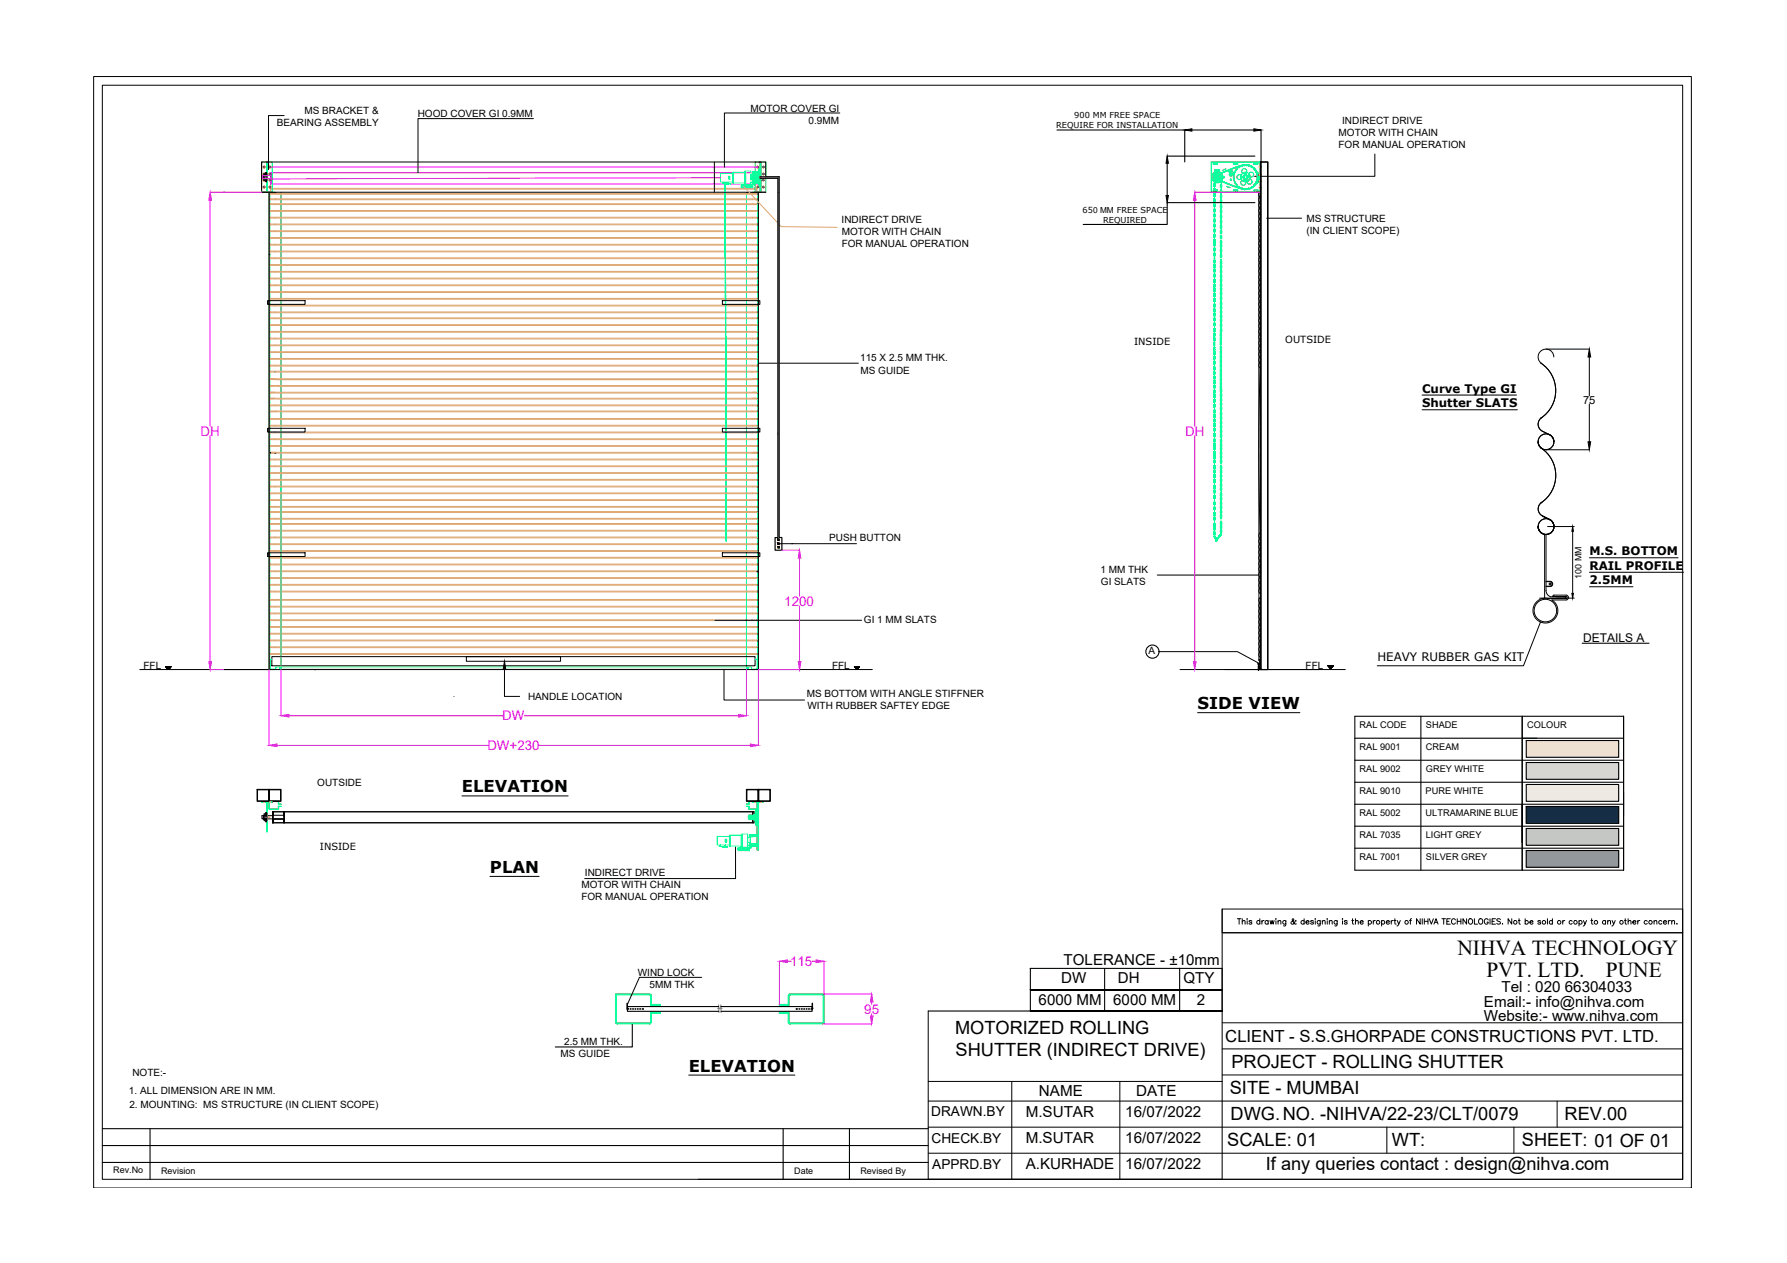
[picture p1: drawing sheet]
<svg xmlns="http://www.w3.org/2000/svg" width="420mm" height="297mm" viewBox="0 0 420 297" stroke-linecap="round" stroke-linejoin="round" font-family="sans-serif">
<defs><g id="words">
<g font-size="5">
<text x="342.7" y="224.5">NIHVA TECHNOLOGY</text>
<text x="349.5" y="229.8">PVT. LTD.</text>
<text x="377.6" y="229.8">PUNE</text>
</g>
<g font-size="4.3">
<text x="224.6" y="243.1">MOTORIZED ROLLING</text>
<text x="224.7" y="248.3">SHUTTER (INDIRECT DRIVE)</text>
<text x="289.5" y="251.2">PROJECT - ROLLING SHUTTER</text>
<text x="289.2" y="257.4">SITE - MUMBAI</text>
<text x="289.3" y="263.5">DWG.NO. -NIHVA/22-23/CLT/0079</text>
<text x="367.8" y="263.5">REV.00</text>
<text x="288.5" y="269.6">SCALE: 01</text>
<text x="327.3" y="269.6">WT:</text>
<text x="357.8" y="269.6">SHEET: 01 OF 01</text>
<text x="297.6" y="275.3">If any queries contact : design@nihva.com</text>
</g>
<g font-size="3.9">
<text x="281.6" y="166.8">SIDE VIEW</text>
<text x="108.6" y="186.4">ELEVATION</text>
<text x="115.2" y="205.3">PLAN</text>
<text x="288.1" y="245.1">CLIENT - S.S.GHORPADE CONSTRUCTIONS PVT. LTD.</text>
<text x="161.9" y="252">ELEVATION</text>
</g>
<g font-size="3.6">
<text x="250.1" y="226.9">TOLERANCE - ±10mm</text>
<text x="249.5" y="231.1">DW</text>
<text x="262.9" y="231.1">DH</text>
<text x="278.2" y="231.1">QTY</text>
<text x="353" y="233.3">Tel : 020 66304033</text>
<text x="244.2" y="236.5">6000 MM</text>
<text x="261.8" y="236.5">6000 MM</text>
<text x="281.4" y="236.5">2</text>
<text x="348.9" y="236.8">Email:- info@nihva.com</text>
<text x="348.9" y="240.2">Website:- www.nihva.com</text>
<text x="244.3" y="257.7">NAME</text>
<text x="267.1" y="257.8">DATE</text>
<text x="241.2" y="262.7">M.SUTAR</text>
<text x="264.6" y="262.7">16/07/2022</text>
<text x="241.2" y="268.8">M.SUTAR</text>
<text x="264.6" y="268.8">16/07/2022</text>
<text x="241.2" y="274.8">A.KURHADE</text>
<text x="264.6" y="274.9">16/07/2022</text>
</g>
<g font-size="3.2">
<text x="218.9" y="262.6">DRAWN.BY</text>
<text x="219" y="268.7">CHECK.BY</text>
<text x="219.2" y="274.8">APPRD.BY</text>
</g>
<g font-size="3.1" fill="#f0f">
<text x="47.2" y="102.5">DH</text>
<text x="278.6" y="102.5">DH</text>
<text x="184.4" y="142.5">1200</text>
<text x="118.1" y="169.4">DW</text>
<text x="114.6" y="176.4">DW+230</text>
<text x="185.8" y="227.2">115</text>
<text x="203.2" y="238.4">95</text>
</g>
<g font-size="2.8">
<text x="334.4" y="92.3">Curve Type GI</text>
<text x="334.4" y="95.8">Shutter SLATS</text>
<text x="373.7" y="130.6">M.S. BOTTOM</text>
<text x="373.7" y="134">RAIL PROFILE</text>
<text x="373.7" y="137.4">2.5MM</text>
<text x="323.9" y="155.4">HEAVY RUBBER GAS KIT</text>
<text x="372.3" y="150.9">DETAILS A</text>
</g>
<text font-size="2.6" x="372.2" y="95">75</text>
<g font-size="2.4">
<text x="65.1" y="29.7">BEARING ASSEMBLY</text>
<text x="71.6" y="26.8">MS BRACKET &amp;</text>
<text x="98.2" y="27.6">HOOD COVER GI 0.9MM</text>
<text x="176.4" y="26.2">MOTOR COVER GI</text>
<text x="190.1" y="29.1">0.9MM</text>
<text x="315.6" y="29.2">INDIRECT DRIVE</text>
<text x="314.7" y="34.9">FOR MANUAL OPERATION</text>
<text x="314.7" y="32.1">MOTOR WITH CHAIN</text>
<text x="197.9" y="52.4">INDIRECT DRIVE</text>
<text x="307.2" y="52.2">MS STRUCTURE</text>
<text x="197.9" y="58">FOR MANUAL OPERATION</text>
<text x="197.9" y="55.2">MOTOR WITH CHAIN</text>
<text x="307.2" y="55">(IN CLIENT SCOPE)</text>
<text x="202.2" y="85">115 X 2.5 MM THK.</text>
<text x="202.3" y="87.9">MS GUIDE</text>
<text x="195" y="127.3">PUSH BUTTON</text>
<text x="258.7" y="134.7">1 MM THK</text>
<text x="258.8" y="137.6">GI SLATS</text>
<text x="203.1" y="146.5">GI 1 MM SLATS</text>
<text x="270.1" y="153.8">A</text>
<text x="33.7" y="157.4">FFL</text>
<text x="195.6" y="157.4">FFL</text>
<text x="307" y="157.3">FFL</text>
<text x="124.1" y="164.6">HANDLE LOCATION</text>
<text x="189.7" y="163.9">MS BOTTOM WITH ANGLE STIFFNER</text>
<text x="189.8" y="166.7">WITH RUBBER SAFTEY EDGE</text>
<text x="74.6" y="184.9">OUTSIDE</text>
<text x="136.7" y="208.9">MOTOR WITH CHAIN</text>
<text x="137.5" y="206.1">INDIRECT DRIVE</text>
<text x="136.7" y="211.8">FOR MANUAL OPERATION</text>
<text x="150" y="229.5">WIND LOCK</text>
<text x="152.7" y="232.3">5MM THK</text>
<text x="132.6" y="245.7">2.5 MM THK.</text>
<text x="131.8" y="248.5">MS GUIDE</text>
<text x="30.3" y="257.2">1. ALL DIMENSION ARE IN MM.</text>
<text x="31.1" y="253.2">NOTE:-</text>
<text x="30.4" y="260.6">2. MOUNTING: MS STRUCTURE (IN CLIENT SCOPE)</text>
</g>
<g font-size="2.3">
<text x="266.7" y="81.1">INSIDE</text>
<text x="302.2" y="80.6">OUTSIDE</text>
<text x="75.2" y="199.9">INSIDE</text>
</g>
<g font-size="2.2">
<text x="319.7" y="171.3">RAL CODE</text>
<text x="335.3" y="171.3">SHADE</text>
<text x="359.1" y="171.3">COLOUR</text>
<text x="319.7" y="176.5">RAL 9001</text>
<text x="335.3" y="176.5">CREAM</text>
<text x="319.7" y="181.7">RAL 9002</text>
<text x="335.3" y="181.7">GREY WHITE</text>
<text x="319.7" y="186.8">RAL 9010</text>
<text x="319.7" y="192">RAL 5002</text>
<text x="335.2" y="186.8">PURE WHITE</text>
<text x="335.2" y="192">ULTRAMARINE BLUE</text>
<text x="319.7" y="197.2">RAL 7035</text>
<text x="335.2" y="197.2">LIGHT GREY</text>
<text x="319.7" y="202.3">RAL 7001</text>
<text x="335.3" y="202.4">SILVER GREY</text>
</g>
<g font-size="2.1">
<text x="371.8" y="136.1" transform="rotate(-90 371.8 136.1)">100 MM</text>
<text x="26.6" y="275.9">Rev.No</text>
<text x="186.7" y="276">Date</text>
<text x="202.3" y="276">Revised By</text>
<text x="37.9" y="276.2">Revision</text>
</g>
<g font-size="1.9">
<text x="252.6" y="27.8">900 MM FREE SPACE</text>
<text x="248.3" y="30.2">REQUIRE FOR INSTALLATION</text>
<text x="254.6" y="50">650 MM FREE SPACE</text>
<text x="259.4" y="52.4">REQUIRED</text>
</g>
</g></defs>
<!-- layer: 0 -->
<g fill="none" stroke="#dda56e" stroke-width=".24">
<path d="M63.6 45.5h114.4v.2h-114.4zM63.6 46.8h114.4v.2h-114.4zM63.6 59.1h114.4v.1h-114.4zM63.6 57.5h114.4v.1h-114.4zM63.6 55.9h114.4v.2h-114.4zM63.6 54.3h114.4v.2h-114.4zM63.6 52.7h114.4v.2h-114.4zM63.6 51.1h114.4v.2h-114.4zM63.6 49.5h114.4v.2h-114.4zM63.6 47.9h114.4v.2h-114.4zM63.6 44.5h114.4M63.6 44.3h114.4"/>
<path d="M174.9 43.8l8.8 9.5 13.1 .2M63.3 66.8h.1M63.6 76.4h114.4v.1h-114.4zM63.6 74.8h114.4v.2h-114.4zM63.6 73.4h114.4v.2h-114.4zM63.6 71.8h114.4v.2h-114.4zM63.6 70.2h114.4v.2h-114.4zM63.6 68.6h114.4v.2h-114.4zM63.6 67h114.4v.2h-114.4zM63.6 65.4h114.4v.2h-114.4zM63.6 63.8h114.4v.2h-114.4zM63.6 62.2h114.4v.2h-114.4z"/>
<path d="M63.6 60.6h114.4v.2h-114.4zM63.6 77.9h114.4v.2h-114.4zM63.6 79.5h114.4v.2h-114.4zM63.6 81.1h114.4v.2h-114.4zM63.6 84.3h114.4v.2h-114.4zM63.6 95.3h114.4v.1h-114.4zM63.6 96.7h114.4v.1h-114.4zM63.6 82.7h114.4v.2h-114.4zM63.6 85.9h114.4v.2h-114.4zM63.6 87.3h114.4v.2h-114.4zM63.6 98.4h114.4v.2h-114.4zM63.6 89.1h114.4"/>
<path d="M63.6 92.3h114.4M63.6 93.7h114.4M64.7 89.1h-1.1v.2h1.1M64.7 92.3h-1.1v.1h1.1M64.7 93.7h-1.1v.2h1.1M64.7 90.9h-1.1v-.2h114.4v.2h-1.1M64.8 90.9h111.9M64.8 92.4h111.9M64.8 93.9h111.9M176.9 89.1h1.1v.2h-113.2M176.9 92.3h1.1v.1h-1.1M176.9 93.7h1.1v.2h-1.1"/>
<path d="M63.6 100h114.4v.2h-114.4zM63.6 103.2h114.4v.2h-114.4zM63.6 108h114.4v.2h-114.4zM63.6 111.2h114.4v.1h-114.4zM63.6 112.7h114.4v.2h-114.4zM63.6 117.5h114.4v.2h-114.4zM63.6 115.9h114.4v.2h-114.4zM63.6 106.4h114.4v.2h-.6M63.6 101.6h114.4v.2h-114.4zM63.6 104.8h114.4v.2h-114.4zM63.6 109.6h114.4v.1h-114.4zM63.6 114.3h114.4v.2h-114.4z"/>
<path d="M63.6 119.1h114.4v.2h-114.4zM63.8 106.4h-.2v.2h1.1M64.8 106.6h105.9M170.8 106.6h6.9M177.8 106.4h.2v.2h-.2M63.6 131.1h114.4v.2h-114.4zM63.6 126.3h114.4v.2h-114.4zM63.6 124.7h114.4v.2h-114.4zM63.6 137.4h114.4v.2h-114.4zM63.6 134.3h114.4v.2h-114.4zM63.6 120.3h114.4v.2h-114.4zM63.6 123.1h114.4v.2h-114.4z"/>
<path d="M63.6 121.9h114.4v.2h-114.4zM63.6 127.9h114.4v.2h-114.4zM63.6 129.5h114.4v.2h-114.4zM63.6 132.7h114.4v.2h-114.4zM63.6 135.8h114.4v.2h-114.4zM63.6 139h114.4v.2h-114.4zM63.6 153.7h114.4v.2h-114.4zM63.6 152.1h114.4v.2h-114.4zM63.6 150.5h114.4v.2h-114.4zM63.6 148.9h114.4v.2h-114.4zM63.6 147.4h114.4v.1h-114.4zM63.6 145.8h114.4v.2h-114.4z"/>
<path d="M63.6 144.2h114.4v.2h-114.4zM63.6 142.6h114.4v.2h-114.4zM63.6 141h114.4v.2h-114.4z"/>
</g>
<g fill="none" stroke="#0f0" stroke-width=".24">
<path d="M178.5 39.7v3.9l-.1-1.9v1.6l-.1-.2v-2.9l.1-.2v1.7zM178.5 38.1h.3v7.1h-.3l.3-.1v-6.9zM178.5 39.7v-.2h.2l-.1 2.2M178.7 38.1v7.1M178.7 39.5v2.2M61.5 45.2h3.2M63.3 45.2v112.3h1.4M63.4 45.6v.3M63.4 46.1v.2M63.4 46.5v.3M63.4 46.9v.3M63.4 47.3v.3"/>
<path d="M63.4 47.7v.3M63.4 48.2v.2M63.4 48.6v.3M63.4 49v.3M63.4 49.4v.3M63.4 49.8v.3M63.4 50.3v.2M63.4 50.7v.3M63.4 51.1v.3M63.4 51.5v.3M63.4 52v.2M63.4 52.4v.3"/>
<path d="M63.4 52.8v.3M63.4 53.2v.3M63.4 53.6v.3M63.4 54v.3M63.4 54.5v.3M63.4 54.9v.3M63.4 55.3v.3M63.4 55.7v.3M63.4 56.2v.2M63.4 56.6v.3M63.4 57v.3M63.4 57.4v.3"/>
<path d="M63.4 57.8v.3M63.4 58.3v.2M63.4 58.7v.3M63.4 59.1v.3M63.4 59.5v.3M63.4 59.9v.3M64.7 45.3h-1.3v.2M64.8 46.7v.1M66.1 45.2v42.1M175.5 45.3h2.6v.2M175.5 45.2v112.3M176.7 41.3v.8"/>
<path d="M176.7 41.2v.9zM176.7 41.8l.1 .1M176.8 41.1l-.1 .4h.3M176.8 41.5h-.1M176.9 45.2h1.4v112.3h-1.4M177 41.8h-.3l.1 .4M177 41.8v.1M177 42h1M177.5 40.4v-2.3h2.6v7.1h-2.6v-1.9M177.9 42h.1M178 41.1h-1.2v.4h.2v-.2h1M178 42.1h-1v-.2h-.2v.3h1.2"/>
<path d="M178 41l.1-.1v1.5zM178 41.7h-1.3h1.3M178 41.3h-1.4v.7h1.2M178.1 40.9h.2v1.5h-.2M178.1 41.3h.1M178.1 42h.1M178.1 45.6v.3M178.1 46.1v.2M178.1 46.5v.3M178.1 46.9v.3M178.1 47.3v.3M178.1 47.7v.3"/>
<path d="M178.1 48.2v.2M178.1 48.6v.3M178.1 49v.3M178.1 49.4v.3M178.1 49.8v.3M178.1 50.3v.2M178.1 50.7v.3M178.1 51.1v.3M178.1 51.5v.3M178.1 52v.2M178.1 52.4v.3M178.1 52.8v.3"/>
<path d="M178.1 53.2v.3M178.1 53.6v.3M178.1 54v.3M178.1 54.5v.3M178.1 54.9v.3M178.1 55.3v.3M178.1 55.7v.3M178.1 56.2v.2M178.1 56.6v.3M178.1 57v.3M178.1 57.4v.3M178.1 57.8v.3"/>
<path d="M178.1 58.3v.2M178.1 58.7v.3M178.1 59.1v.3M178.1 59.5v.3M178.1 59.9v.3M178.2 41.3h.6M178.2 42h.6M178.6 41.7l.1 2.1h-.2v-.2M178.7 41.7v2.1M178.8 42.7h.1M178.8 42.8h.1M178.8 40.5h.1"/>
<path d="M178.8 40.7h.1M63.4 60.4v.2M63.4 60.8v.3M63.4 61.2v.3M63.4 61.6v.3M63.4 62.1v.2M63.4 62.5v.2M63.4 62.9v.3M63.4 63.3v.3M63.4 63.7v.3M63.4 64.2v.2M63.4 64.6v.3"/>
<path d="M63.4 65v.3M63.4 65.4v.3M63.4 65.8v.3M63.4 66.3v.2M63.4 66.7v.3M63.4 67.1v.3M63.4 67.5v.3M63.4 67.9v.3M63.4 68.4v.2M63.4 68.8v.3M63.4 69.2v.3M63.4 69.6v.3"/>
<path d="M63.4 70.1v.2M63.4 70.5v.2M63.4 70.9v.3M63.4 71.3v.3M63.4 71.7v.3M63.4 72.2v.2M63.4 72.6v.3M63.4 73v.3M63.4 73.4v.3M63.4 73.8v.3M63.4 74.3v.2M63.4 74.7v.3"/>
<path d="M63.4 75.1v.3M63.4 75.5v.3M63.4 75.9v.3M63.4 76.4v.2M63.4 76.8v.3M63.4 77.2v.3M63.4 77.6v.3M63.4 78v.3M63.4 78.5v.3M63.4 78.9v.3M63.4 79.3v.3M63.4 79.7v.3"/>
<path d="M178.1 60.4v.2M178.1 60.8v.3M178.1 61.2v.3M178.1 61.6v.3M178.1 62.1v.2M178.1 62.5v.2M178.1 62.9v.3M178.1 63.3v.3M178.1 63.7v.3M178.1 64.2v.2M178.1 64.6v.3M178.1 65v.3"/>
<path d="M178.1 65.4v.3M178.1 65.8v.3M178.1 66.3v.2M178.1 66.7v.3M178.1 67.1v.3M178.1 67.5v.3M178.1 67.9v.3M178.1 68.4v.2M178.1 68.8v.3M178.1 69.2v.3M178.1 69.6v.3M178.1 70.1v.2"/>
<path d="M178.1 70.5v.2M178.1 70.9v.3M178.1 71.3v.3M178.1 71.7v.3M178.1 72.2v.2M178.1 72.6v.3M178.1 73v.3M178.1 73.4v.3M178.1 73.8v.3M178.1 74.3v.2M178.1 74.7v.3M178.1 75.1v.3"/>
<path d="M178.1 75.5v.3M178.1 75.9v.3M178.1 76.4v.2M178.1 76.8v.3M178.1 77.2v.3M178.1 77.6v.3M178.1 78v.3M178.1 78.5v.3M178.1 78.9v.3M178.1 79.3v.3M178.1 79.7v.3M63.4 80.1v.3"/>
<path d="M63.4 80.6v.3M63.4 81v.3M63.4 81.4v.3M63.4 81.8v.3M63.4 82.3v.2M63.4 82.7v.3M63.4 83.1v.3M63.4 83.5v.3M63.4 83.9v.3M63.4 84.4v.2M63.4 84.8v.3M63.4 85.2v.3"/>
<path d="M63.4 85.6v.3M63.4 86v.3M63.4 86.5v.2M63.4 86.9v.3M63.4 87.3v.3M63.4 87.7v.3M63.4 88.1v.3M63.4 88.6v.2M63.4 89v.3M63.4 89.4v.3M63.4 89.8v.3M63.4 90.3v.2"/>
<path d="M63.4 90.7v.3M63.4 91.1v.3M63.4 91.5v.3M63.4 91.9v.3M63.4 92.4v.2M63.4 92.8v.3M63.4 93.2v.3M63.4 93.6v.3M63.4 94v.3M63.4 94.5v.2M63.4 94.9v.3M63.4 95.3v.3"/>
<path d="M63.4 95.7v.3M63.4 96.1v.3M63.4 96.6v.2M63.4 97v.3M63.4 97.4v.3M63.4 97.8v.3M63.4 98.3v.2M63.4 98.7v.3M63.4 99.1v.3M63.4 99.5v.3M63.4 99.9v.3M64.7 87.3v.2"/>
<path d="M66.1 87.5v70M178.1 80.1v.3M178.1 80.6v.3M178.1 81v.3M178.1 81.4v.3M178.1 81.8v.3M178.1 82.3v.2M178.1 82.7v.3M178.1 83.1v.3M178.1 83.5v.3M178.1 83.9v.3M178.1 84.4v.2"/>
<path d="M178.1 84.8v.3M178.1 85.2v.3M178.1 85.6v.3M178.1 86v.3M178.1 86.5v.2M178.1 86.9v.3M178.1 87.3v.3M178.1 87.7v.3M178.1 88.1v.3M178.1 88.6v.2M178.1 89v.3M178.1 89.4v.3"/>
<path d="M178.1 89.8v.3M178.1 90.3v.2M178.1 90.7v.3M178.1 91.1v.3M178.1 91.5v.3M178.1 91.9v.3M178.1 92.4v.2M178.1 92.8v.3M178.1 93.2v.3M178.1 93.6v.3M178.1 94v.3M178.1 94.5v.2"/>
<path d="M178.1 94.9v.3M178.1 95.3v.3M178.1 95.7v.3M178.1 96.1v.3M178.1 96.6v.2M178.1 97v.3M178.1 97.4v.3M178.1 97.8v.3M178.1 98.3v.2M178.1 98.7v.3M178.1 99.1v.3M178.1 99.5v.3"/>
<path d="M178.1 99.9v.3M63.4 100.4v.2M63.4 100.8v.3M63.4 101.2v.3M63.4 101.6v.3M63.4 102v.3M63.4 102.5v.2M63.4 102.9v.3M63.4 103.3v.3M63.4 103.7v.3M63.4 104.1v.3M63.4 104.6v.2"/>
<path d="M63.4 105v.3M63.4 105.4v.3M63.4 105.8v.3M63.4 106.2v.3M63.4 106.7v.3M63.4 107.1v.3M63.4 107.5v.3M63.4 107.9v.3M63.4 108.4v.2M63.4 108.8v.3M63.4 109.2v.3M63.4 109.6v.3"/>
<path d="M63.4 110v.3M63.4 110.5v.2M63.4 110.9v.3M63.4 111.3v.3M63.4 111.7v.3M63.4 112.1v.3M63.4 112.6v.2M63.4 113v.3M63.4 113.4v.3M63.4 113.8v.3M63.4 114.2v.3M63.4 114.7v.2"/>
<path d="M63.4 115.1v.3M63.4 115.5v.3M63.4 115.9v.3M63.4 116.4v.2M63.4 116.8v.3M63.4 117.2v.3M63.4 117.6v.3M63.4 118v.3M63.4 118.5v.2M63.4 118.9v.3M63.4 119.3v.3M63.4 119.7v.3"/>
<path d="M178.1 100.4v.2M178.1 100.8v.3M178.1 101.2v.3M178.1 101.6v.3M178.1 102v.3M178.1 102.5v.2M178.1 102.9v.3M178.1 103.3v.3M178.1 103.7v.3M178.1 104.1v.3M178.1 104.6v.2M178.1 105v.3"/>
<path d="M178.1 105.4v.3M178.1 105.8v.3M178.1 106.2v.3M178.1 106.7v.3M178.1 107.1v.3M178.1 107.5v.3M178.1 107.9v.3M178.1 108.4v.2M178.1 108.8v.3M178.1 109.2v.3M178.1 109.6v.3M178.1 110v.3"/>
<path d="M178.1 110.5v.2M178.1 110.9v.3M178.1 111.3v.3M178.1 111.7v.3M178.1 112.1v.3M178.1 112.6v.2M178.1 113v.3M178.1 113.4v.3M178.1 113.8v.3M178.1 114.2v.3M178.1 114.7v.2M178.1 115.1v.3"/>
<path d="M178.1 115.5v.3M178.1 115.9v.3M178.1 116.4v.2M178.1 116.8v.3M178.1 117.2v.3M178.1 117.6v.3M178.1 118v.3M178.1 118.5v.2M178.1 118.9v.3M178.1 119.3v.3M178.1 119.7v.3M63.4 120.1v.3"/>
<path d="M63.4 120.6v.2M63.4 121v.3M63.4 121.4v.3M63.4 121.8v.3M63.4 122.2v.3M63.4 122.7v.2M63.4 123.1v.3M63.4 123.5v.3M63.4 123.9v.3M63.4 124.3v.3M63.4 124.8v.3M63.4 125.2v.3"/>
<path d="M63.4 125.6v.3M63.4 126v.3M63.4 126.4v.3M63.4 126.9v.3M63.4 127.3v.3M63.4 127.7v.3M63.4 128.1v.3M63.4 128.6v.2M63.4 129v.3M63.4 129.4v.3M63.4 129.8v.3M63.4 130.2v.3"/>
<path d="M63.4 130.7v.2M63.4 131.1v.3M63.4 131.5v.3M63.4 131.9v.3M63.4 132.3v.3M63.4 132.8v.2M63.4 133.2v.3M63.4 133.6v.3M63.4 134v.3M63.4 134.5v.2M63.4 134.9v.2M63.4 135.3v.3"/>
<path d="M63.4 135.7v.3M63.4 136.1v.3M63.4 136.6v.2M63.4 137v.3M63.4 137.4v.3M63.4 137.8v.3M63.4 138.2v.3M63.4 138.7v.2M63.4 139.1v.3M63.4 139.5v.3M63.4 139.9v.3M178.1 120.1v.3"/>
<path d="M178.1 120.6v.2M178.1 121v.3M178.1 121.4v.3M178.1 121.8v.3M178.1 122.2v.3M178.1 122.7v.2M178.1 123.1v.3M178.1 123.5v.3M178.1 123.9v.3M178.1 124.3v.3M178.1 124.8v.3M178.1 125.2v.3"/>
<path d="M178.1 125.6v.3M178.1 126v.3M178.1 126.4v.3M178.1 126.9v.3M178.1 127.3v.3M178.1 127.7v.3M178.1 128.1v.3M178.1 128.6v.2M178.1 129v.3M178.1 129.4v.3M178.1 129.8v.3M178.1 130.2v.3"/>
<path d="M178.1 130.7v.2M178.1 131.1v.3M178.1 131.5v.3M178.1 131.9v.3M178.1 132.3v.3M178.1 132.8v.2M178.1 133.2v.3M178.1 133.6v.3M178.1 134v.3M178.1 134.5v.2M178.1 134.9v.2M178.1 135.3v.3"/>
<path d="M178.1 135.7v.3M178.1 136.1v.3M178.1 136.6v.2M178.1 137v.3M178.1 137.4v.3M178.1 137.8v.3M178.1 138.2v.3M178.1 138.7v.2M178.1 139.1v.3M178.1 139.5v.3M178.1 139.9v.3M63.4 140.3v.3"/>
<path d="M63.4 140.8v.2M63.4 141.2v.3M63.4 141.6v.3M63.4 142v.3M63.4 142.5v.2M63.4 142.9v.3M63.4 143.3v.3M63.4 143.7v.3M63.4 144.1v.3M63.4 144.6v.2M63.4 145v.3M63.4 145.4v.3"/>
<path d="M63.4 145.8v.3M63.4 146.2v.3M63.4 146.7v.2M63.4 147.1v.3M63.4 147.5v.3M63.4 147.9v.3M63.4 148.3v.3M63.4 148.8v.2M63.4 149.2v.3M63.4 149.6v.3M63.4 150v.3M63.4 150.4v.3"/>
<path d="M63.4 150.9v.3M63.4 151.3v.3M63.4 151.7v.3M63.4 152.1v.3M63.4 152.5v.3M63.4 153v.3M63.4 153.4v.3M63.4 153.8v.3M63.4 154.2v.3M63.4 154.7v.2M63.4 155.1v.3M63.4 155.5v.3"/>
<path d="M63.4 155.9v.3M63.4 156.3v.3M63.4 156.8v.2M63.4 157.2l.2 .2M63.6 157.4h.2M63.9 157.4h.1M64.1 157.4h.1M64.3 157.4h.2M64.5 157.4h.2M176.9 157.4h.1M177.1 157.4h.2M177.3 157.4h.2"/>
<path d="M177.5 157.4h.2M177.8 157.4h.1M178.1 157.2l-.1 .2M178.1 140.3v.3M178.1 140.8v.2M178.1 141.2v.3M178.1 141.6v.3M178.1 142v.3M178.1 142.5v.2M178.1 142.9v.3M178.1 143.3v.3M178.1 143.7v.3"/>
<path d="M178.1 144.1v.3M178.1 144.6v.2M178.1 145v.3M178.1 145.4v.3M178.1 145.8v.3M178.1 146.2v.3M178.1 146.7v.2M178.1 147.1v.3M178.1 147.5v.3M178.1 147.9v.3M178.1 148.3v.3M178.1 148.8v.2"/>
<path d="M178.1 149.2v.3M178.1 149.6v.3M178.1 150v.3M178.1 150.4v.3M178.1 150.9v.3M178.1 151.3v.3M178.1 151.7v.3M178.1 152.1v.3M178.1 152.5v.3M178.1 153v.3M178.1 153.4v.3M178.1 153.8v.3"/>
<path d="M178.1 154.2v.3M178.1 154.7v.2M178.1 155.1v.3M178.1 155.5v.3M178.1 155.9v.3M178.1 156.3v.3M178.1 156.8v.2M61.5 188.5h2.5v.2h-2.5zM61.6 188.7h.1M62.7 188.7h.2v6.9h-.2zM176.9 188.5h2.5v.2h-2.5zM178 188.7h.4v11.2h-.4z"/>
<path d="M178.3 188.7v.2M178.3 189.1v.4M178.3 189.6v.4M178.3 190.2v.4M178.3 190.8v.3M178.3 191.3v.4M178.3 191.9v.4M178.3 192.4v.4M178.3 193v.4M178.3 193.6v.3M178.3 194.1v.4M178.3 194.7v.4"/>
<path d="M178.3 195.3v.3M178.3 195.8v.4M178.3 196.4v.3M178.3 196.9v.4M178.3 197.5v.4M178.3 198.1v.3M178.3 198.6v.4M178.3 199.2v.3M178.3 199.7v.2"/>
<circle cx="178.1" cy="39.3" r=".19"/>
<circle cx="179.5" cy="39.3" r=".19"/>
<circle cx="178.1" cy="44" r=".19"/>
<circle cx="179.5" cy="44" r=".19"/>
<circle cx="179.5" cy="40.9" r=".19"/>
<circle cx="179.5" cy="42.4" r=".19"/>
</g>
<path d="M63.6 43.1v2.1h-2.1M178 44.3v.9h2.1" fill="none" stroke="#b88a5c" stroke-width=".24"/>
<path d="M63.8 39.3h114.3M63.6 40.6h114.6v2.7l-114.6-.1zM63.6 42.3l.2 .1M63.6 41.3h-1.9v.7h1.9M63.8 40.6v2.6M169.4 41.8l-105.9 .3M178 40.6v2.7" fill="none" stroke="#f0f" stroke-width=".24"/>
<path d="M63.8 41.5l-.2 .1" fill="none" stroke="#b85c8a" stroke-width=".24"/>
<g fill="none" stroke="#000" stroke-width=".24">
<path d="M22 18h375.7v261.4h-375.7zM24.1 20h371.5v257.4h-371.5zM66.8 27.2h-3.7v12.7M125.4 27.9h-27.1v12.7M168 38.1v7.1M197.5 26.6h-27.2v12.7M323.3 36.2v5.3h-28.2M52.6 45.2h.1M61.5 45.2h118.6M63.3 59.8h.1M63.3 45.2v112.3M64.7 45.3h.1"/>
<path d="M178 41.3h.7M178.3 45.2v112.2M182.9 41.9v84.5h-.7v3h1.6v-3h-.6v-84.8h-3.1v-3.5h-118.6v6.7M182.9 45.2h.1M182.9 52.1v.1M297.8 51.3h8.2M62.9 70.7h8.8v.9h-8.8zM63.2 70.7v.9M169.8 70.7h8.9v.9h-8.9zM178.3 85.4h23.5M334.4 92.9h22.2M334.4 96.4h22.4"/>
<path d="M362.3 85.4a7.8 7.8 0 0 1 0 13M362.5 98.2a1.85 1.85 0 0 0 .2 3.2M362.6 98.1a1.86 1.86 0 0 0-1 1.7 1.86 1.86 0 0 0 1.1 1.6M363.5 82.1h10.2M365.3 84a1.85 1.85 0 0 0-2.7-1.7 1.85 1.85 0 0 0-.2 3.2M373.7 84v9.1M373.7 95v8.9M62.9 100.7h8.8v.9h-8.8zM63.2 100.7v.9M63.6 106.4v.2M64.7 106.6h.1M169.8 100.7h8.9v.9h-8.9z"/>
<path d="M182.9 101.8v.5M361.6 103.9h.1M362.3 118.3a7.8 7.8 0 0 0 0-13 7.8 7.8 0 0 1 0 13M362.5 118.2a1.85 1.85 0 0 0 .2 3.2M362.6 118.1a1.86 1.86 0 0 0-1 1.7 1.86 1.86 0 0 0 1.1 1.6M362.7 101.5l1.8 .8a1.86 1.86 0 0 1-.1 3.2 1.86 1.86 0 0 1-2.8-1.6 1.87 1.87 0 0 0 2.8 1.6 1.87 1.87 0 0 0 .1-3.2M363.5 105.8h10.2M365.3 103.9a1.85 1.85 0 0 0-2.7-1.6 1.85 1.85 0 0 0-.2 3.1M365.4 103.9a1.86 1.86 0 0 0-2.8-1.6 1.86 1.86 0 0 0 0 3.2M365.4 103.9h.1M62.9 130h8.8v.9h-8.8zM63.2 130v.9"/>
<path d="M169.8 130h8.9v.9h-8.9zM178 134.5h.3M183.2 127.9h18.2M186.1 127.9h.1M272.1 135.2h23.9M361.6 123.8h.1M362.4 125.3a1.85 1.85 0 0 1 .3-3.1 1.85 1.85 0 0 1 2.7 1.6 1.86 1.86 0 0 0-2.8-1.6 1.86 1.86 0 0 0 0 3.2M362.7 121.4l1.8 .9M363 125.6l.2 .3M363.2 125.9v14.8M363.5 125.7v13.2a1.52 1.52 0 0 0 1 1.4l3.3 .1 .3 .3M363.5 136.7h1a.62 .62 0 0 1 .6 .6 .62 .62 0 0 1-.6 .7h-1"/>
<path d="M363.5 136.8h1a.53 .53 0 0 1 .5 .5 .53 .53 0 0 1-.5 .6h-1M363.9 123.8h6.2M364.5 122.3a1.86 1.86 0 0 1-.1 3.2 1.86 1.86 0 0 1-2.8-1.7M364.5 122.2a1.88 1.88 0 0 1-.1 3.3 1.88 1.88 0 0 1-2.8-1.7M365.4 123.8h.1M369.8 125v14.6M373.7 131.2h20.9M373.7 134.6h22.2M373.7 138h10.2M32.9 157.5h172.2M39 156.8h.1M39 156.8h1.2l-.6 .7z"/>
<path d="M39 156.9h.1M39.1 156.9h.1M39.1 156.9v-.1v.1M39.1 156.9l.1-.1-.1 .1M39.1 156.8v.1M39.1 157l.1-.2-.1 .2M39.1 157l.1-.2v.2M39.2 156.8l-.1 .1M39.2 157l.1-.2-.1 .2M39.2 156.8v.2zM39.2 156.8v.2M39.2 157.1l.1-.3-.1 .3"/>
<path d="M39.3 156.8l-.1 .2M39.3 156.8l-.1 .2zM39.3 157.1l.1-.3-.1 .3M39.3 156.8v.3M39.3 157.2l.1-.4-.1 .4M39.4 157.2l.1-.4-.1 .4M39.4 156.8l-.1 .3zM39.4 156.8l-.1 .3M39.4 156.8l-.1 .4zM39.4 157.3l.2-.5-.2 .5M39.5 156.8l-.2 .4M39.5 157.3l.1-.5-.1 .5"/>
<path d="M39.5 156.8l-.1 .4M39.5 157.4l.2-.6-.2 .6M39.6 157.4l.1-.6-.1 .6M39.6 156.8l-.2 .5M39.6 157.4l.2-.6-.2 .6M39.6 157.4l.2-.6-.2 .7M39.6 156.8l-.1 .5M39.6 156.8l-.1 .6zM39.7 157.4l.1-.6-.1 .6M39.7 156.8l-.2 .6M39.7 156.8l-.2 .6zM39.7 157.3l.2-.5-.2 .5"/>
<path d="M39.7 156.8l-.1 .6M39.8 157.3l.1-.5-.2 .5M39.8 157.3l.1-.5-.1 .5M39.8 156.8l-.2 .7zM39.8 156.8l-.2 .6M39.8 157.2l.1-.4-.1 .4M39.8 157.2l.2-.4-.2 .4M39.8 156.8l-.1 .6M39.9 157.1l.1-.3-.1 .4M39.9 157.1l.1-.3-.1 .3M39.9 156.8l-.1 .4M40 157.1v-.3v.3"/>
<path d="M40 156.8l-.1 .4M40 157l.1-.2-.1 .2M40 156.8l-.1 .3zM40 156.8l-.1 .3M40.1 157v-.2l-.1 .2M40.1 156.9v-.1v.1M40.1 156.8l-.1 .2M40.1 156.9h.1M40.1 156.8v.1M40.2 156.8l-.1 .1M40.2 156.8h.1M54.4 157.5h.1"/>
<path d="M63.9 154.4h113.6v2.2h-113.6zM74 157.5h.1M109.6 154.4h22.2v1.1h-22.2zM118.6 157.4v6.4h3.6M168.1 145.9h34.5M170.2 157.5v7.1h19M200.9 156.8h.1M200.9 156.8h1.2l-.6 .7zM200.9 156.8v.1M200.9 156.9h.1M201 156.9h.1M201 156.8l-.1 .1"/>
<path d="M201 156.9v-.1v.1M201 156.8v.1M201.1 156.8l-.1 .2zM201.1 157v-.2v.2M201.1 156.8v.2M201.1 157l.1-.2-.1 .2M201.2 156.8l-.1 .2M201.2 157.1v-.3v.3M201.2 157.1l.1-.3-.1 .3M201.2 156.8l-.1 .3M201.2 156.8l-.1 .3zM201.2 157.2l.1-.4-.1 .4"/>
<path d="M201.3 156.8l-.1 .3M201.3 157.2l.1-.4-.1 .4M201.3 157.3l.2-.5-.2 .5M201.4 156.8l-.1 .4zM201.4 157.3l.1-.5-.1 .5M201.4 156.8l-.1 .4M201.4 157.4l.2-.6-.2 .6M201.5 157.4l.1-.6-.1 .6M201.5 156.8l-.2 .5M201.5 157.4l.2-.6-.2 .7M201.5 156.8l-.1 .6M201.6 157.4l.1-.6-.1 .6"/>
<path d="M201.6 156.8l-.2 .6M201.6 157.3l.2-.5-.2 .5M201.6 156.8l-.1 .6zM201.7 156.8l-.2 .6M201.7 156.8l-.2 .7zM201.7 157.3l.1-.5-.1 .5M201.7 157.2l.1-.4-.1 .4M201.8 156.8l-.2 .6zM201.8 157.2l.1-.4-.1 .4M201.8 157.1l.1-.3-.1 .3M201.8 156.8l-.2 .5M201.8 156.8l-.1 .4"/>
<path d="M201.9 157v-.2v.3M201.9 157v-.2v.2M201.9 157l.1-.2-.1 .2M201.9 156.8l-.1 .3M201.9 156.8l-.1 .3zM201.9 156.8v.2M202 156.9v-.1v.1M202 156.8l-.1 .2M202 156.9h.1M202 156.8h.1M202.1 156.8h.1M202.1 156.8h-.1"/>
<path d="M272.4 153.3h18.5l5.3 2.8M277.4 157.5h38.9M295.9 157.6h.1M295.9 157.5v.1M296.2 157.5v-1.9l-.2-.4 .2-.2 .2 .2-.1 .1v-.2l-.2 .1 .1 .4v1.9M296.2 156.9l-.1 .5-.5 .1M296.2 157.4l.5 .1M312.2 156.5h.1M312.2 156.5l1.3 .1-.6 .6zM312.2 156.5l.1 .1M312.3 156.6h.1M312.3 156.5v.1"/>
<path d="M312.3 156.7h.1M312.3 156.7l.1-.2v.2M312.4 156.7v-.2v.2M312.4 156.5l-.1 .2M312.4 156.7l.1-.2-.1 .2M312.4 156.5v.2M312.4 156.8l.1-.3v.3M312.5 156.5l-.1 .3M312.5 156.8l.1-.3-.1 .4M312.5 156.9l.1-.4-.1 .4M312.5 156.5v.3M312.6 156.9l.1-.4-.1 .4"/>
<path d="M312.6 156.5l-.1 .4M312.6 156.5v.4M312.6 157l.2-.5-.1 .5M312.7 157l.1-.5-.1 .5M312.7 156.5l-.1 .5M312.7 157.1l.1-.6-.1 .6M312.7 156.5l-.1 .5zM312.8 156.5l-.2 .5M312.8 157.1l.1-.6-.1 .6M312.8 157.2l.1-.7-.1 .7M312.8 157.2l.2-.7-.2 .7M312.8 156.5l-.1 .6"/>
<path d="M312.9 156.5l-.2 .6M312.9 156.5l-.2 .6zM312.9 157.2l.2-.7-.2 .7M312.9 156.5l-.1 .6M312.9 156.5l-.1 .7zM312.9 157.1l.2-.6-.2 .7M313 157.1l.1-.6-.1 .6M313 156.5l-.2 .7M313 157l.2-.5-.2 .6M313 157l.2-.5-.2 .5M313 157l.2-.5-.1 .5M313.1 157l.1-.5-.1 .5"/>
<path d="M313.1 156.5l-.1 .6M313.1 157l.1-.5-.2 .5M313.1 156.9l.1-.4-.1 .4M313.1 156.5l-.1 .6zM313.2 156.9v-.4v.4M313.2 156.9l.1-.4-.1 .4M313.2 156.8l.1-.3-.1 .3M313.3 156.8v-.3v.3M313.3 156.8v-.3l-.1 .3M313.3 156.5l-.1 .3zM313.3 156.7v-.2v.2M313.3 156.7l.1-.2-.1 .2"/>
<path d="M313.4 156.7h.1M313.4 156.5l-.1 .2M313.4 156.6h.1M313.4 156.5v.1M362 140.7h8.1M362.2 146.3l-4 10.3h-34.4M364.9 141.1h3.3M368.2 141.1a.57 .57 0 0 0 .6-.6 .57 .57 0 0 0-.6-.5h-2.8l-.3 .3h3.1l.3 .2-.3 .3h-4.1a2.93 2.93 0 0 0-3.6 3.3 2.93 2.93 0 0 0 4.5 1.9 2.93 2.93 0 0 0-.1-4.9M281.6 167.6h24M61.5 188.5h2.5v.2M62.6 188.5h1.4M64.1 193.3l.2-.2-.2 .2"/>
<path d="M64.1 190.9h113.2v2.6h-113.2M64.1 190.9v2.6M64.1 190.9h.1M64.1 192.7v.1M64.1 190.9v.1M64.2 190.9l-.1 .1M64.3 190.9l-.2 .2M64.3 192.7l-.2 .2M64.3 191.8h-2.7v.8h5.1M64.3 190.9l-.2 .2 .2-.1M64.3 191l-.2 .3M64.3 191.3l-.2 .1 .2-.3-.2 .2"/>
<path d="M64.3 191.3l-.2 .2M64.3 191.4l-.2 .2M64.3 191.6l-.2 .1M64.3 191.7h-.1M64.3 192.9l-.2 .1 .2-.3-.2 .2M64.3 192.9l-.2 .2M64.3 193l-.2 .2M64.3 193.2l-.2 .2 .2-.2M64.3 193.3l-.2 .2M64.3 193.5h-.2M64.3 192.6h2.6l-.2 .1 .1-.1M64.3 190.9v2.6"/>
<path d="M66.7 192.6l-2.6 .1M66.7 190.9v2.6M66.7 190.9h.1M66.7 192.6h.1M66.8 190.9l-.1 .1M66.9 191.6l-.2 .2 .2-.3-.2 .2h-2.6l.2-.2-.2 .2M66.9 190.9l-.2 .2M66.9 190.9l-.2 .2 .2-.1M66.9 191l-.2 .2M66.9 191.1l-.2 .2M66.9 191.2l-.2 .2M66.9 191.3l-.2 .3"/>
<path d="M66.9 191.4l-.2 .2M66.9 191.5l-.2 .2M66.9 191.7l-.2 .1h.2M66.9 191.7l-.1 .1M66.9 192.6l-.2 .2M66.9 192.7l-.2 .2M66.9 192.8l-.2 .2 .2-.1M66.9 192.9l-.2 .2M66.9 193l-.2 .2M66.9 193.1l-.2 .2M66.9 193.1l-.2 .3 .2-.2M66.9 193.3l-.2 .2"/>
<path d="M66.9 193.4l-.2 .1M66.9 193.4l-.1 .1M66.9 190.9l-.1 2.6M108.6 187.2h25M172.9 199v7.6h-35.4M176.9 188.5h1.4v.6M176.9 190.9v.8M176.9 192.7v.8M177 190.9v.8M177 192.7v.8M179.4 188.5h-2.5v.2M357.9 198.1v-8.9v8.9"/>
<path d="M115.2 206.1h11.6M287.4 213.8h108.2v5.6h-108.2zM287.4 219.4h108.2M287.4 213.8v63.6M290.9 216.1h.9M291.3 216.1v1.2M292.1 216.7l.3-.2 .3 .1v.7M292.1 216.1v1.2M293.2 216.1h.1M293.2 216.6v.7M294.3 216.7l-.2-.2-.4 .1v.2l.6 .2v.2l-.2 .1-.4-.1M296.2 216.7a.41 .41 0 0 0-.6-.1 .41 .41 0 0 0 0 .6 .41 .41 0 0 0 .6 0"/>
<path d="M296.2 216.1v1.2M296.7 216.5v.8M297.2 216.5l-.3 .1-.2 .3M298.2 216.7a.41 .41 0 0 0-.6-.1 .41 .41 0 0 0 0 .6 .41 .41 0 0 0 .6 0M298.2 216.5v.8M298.6 216.5l.2 .8 .3-.8 .2 .8 .3-.8M299.9 216.1h.1M300 216.6v.7M300.5 216.7l.3-.2 .3 .1 .1 .7M300.5 216.5v.8M302.3 216.5v1.2h-.5M302.3 216.7a.41 .41 0 0 0-.6-.1 .41 .41 0 0 0 0 .6 .41 .41 0 0 0 .6 0"/>
<path d="M304.8 216.6l-.2-.1a.76 .76 0 0 1-1 .7v-.3l.6-.5-.2-.3-.2 .1 .1 .4 .5 .7 .4-.1M306.6 216.7a.41 .41 0 0 0-.6-.1 .41 .41 0 0 0 0 .6 .41 .41 0 0 0 .6 0M306.6 216.1v1.2M307 216.9h.8a.41 .41 0 0 0-.6-.3 .41 .41 0 0 0-.1 .6 .41 .41 0 0 0 .6 .1l.1-.1M308.8 216.7l-.2-.2-.4 .1v.2l.6 .2v.2l-.2 .1-.5-.1M309.2 216.1h.1M309.2 216.6v.7M310.4 216.5l-.1 1.2h-.4M310.4 216.7a.41 .41 0 0 0-.6-.1 .41 .41 0 0 0 0 .6 .41 .41 0 0 0 .6 0M310.9 216.7l.3-.2 .3 .1 .1 .7M310.9 216.5v.8M312 216.1h.1"/>
<path d="M312.1 216.6v.7M312.6 216.7l.3-.2 .3 .1v.7M312.6 216.5v.8M314.4 216.5l-.1 1.2h-.5M314.4 216.7a.41 .41 0 0 0-.6-.1 .41 .41 0 0 0 0 .6 .41 .41 0 0 0 .6 0M315.6 216.1h.1M315.7 216.6v.7M316.8 216.7l-.3-.2-.4 .1v.2l.6 .2 .1 .2-.3 .1-.4-.1M317.8 216.5h.5M318 216.1v1l.3 .2M318.7 216.7l.3-.2 .3 .1 .1 .7M318.7 216.1v1.2"/>
<path d="M319.8 216.9h.7a.41 .41 0 0 0-.5-.3 .41 .41 0 0 0-.2 .6 .41 .41 0 0 0 .6 .1l.1-.1M321.7 216.7a.41 .41 0 0 1 .6-.1 .41 .41 0 0 1 0 .6 .41 .41 0 0 1-.6 0M321.7 216.5v1.3M322.9 216.5v.8M323.4 216.5l-.3 .1-.2 .3M324.8 216.7a.41 .41 0 0 1 .6-.1 .41 .41 0 0 1 0 .6 .41 .41 0 0 1-.6 0M324.8 216.5v1.3M325.9 216.9h.8a.41 .41 0 0 0-.6-.3 .41 .41 0 0 0-.2 .6 .41 .41 0 0 0 .7 .1l.1-.1M327.1 216.5v.8M327.6 216.5l-.3 .1-.2 .3M327.8 216.5h.4M328 216.1v1l.3 .2"/>
<path d="M328.5 216.5l.4 .8 .3-.8M328.9 217.3l-.5 .5M331.4 216.5h.4M331.9 216.1l-.3 .2v1M333.9 216.1v1.2l-.8-1.2v1.2M334.4 216.1v1.2M334.9 216.1v1.2M334.9 216.7h.8M335.7 216.1v1.2M336 216.1l.5 1.2 .5-1.2M337.1 217.3l.5-1.2 .5 1.2M337.3 216.9h.6"/>
<path d="M339 216.1h.9M339.4 216.1v1.2M340.2 216.7h.5M341 216.1h-.8v1.2h.8M342.2 216.4a.47 .47 0 0 0-.5-.3 .47 .47 0 0 0-.4 .5v.3a.47 .47 0 0 0 .4 .5 .47 .47 0 0 0 .5-.4M342.6 216.7h.9M342.6 216.1v1.2M343.5 216.1v1.2M344.8 216.1v1.2l-.8-1.2v1.2M345.4 216.2l.1-.1a.58 .58 0 0 1 .8 .6 .58 .58 0 0 1-.9 .5l-.1-.3zM346.7 216.1v1.2h.7M347.8 216.2l.1-.1a.58 .58 0 0 1 .7 .7 .58 .58 0 0 1-.8 .4z"/>
<path d="M349.9 216.4a.47 .47 0 0 0-.5-.3 .47 .47 0 0 0-.4 .5v.3a.46 .46 0 0 0 .4 .5 .46 .46 0 0 0 .5-.5h-.3M350.3 216.1v1.2M350.8 216.7h.5M351.6 216.1h-.8v1.2h.8M352.8 216.2l-.3-.1-.6 .1 .1 .4 .8 .4-.3 .3-.6-.1M353.3 217.2h.1M355.4 216.1v1.2l-.8-1.2v1.2M357 216.5h.4M357.2 216.1v1l.3 .2M358.6 216.7a.41 .41 0 0 1 .6-.1 .41 .41 0 0 1 0 .6 .41 .41 0 0 1-.6 0M358.6 216.1v1.2M359.7 216.9h.7a.41 .41 0 0 0-.5-.3 .41 .41 0 0 0-.2 .6 .41 .41 0 0 0 .6 .1l.1-.1"/>
<path d="M362.2 216.7l-.2-.2-.4 .1v.2l.6 .2v.2l-.2 .1-.4-.1M363.8 216.1v1.2M365 216.7a.41 .41 0 0 0-.6-.1 .41 .41 0 0 0 0 .6 .41 .41 0 0 0 .6 0M365 216.1v1.2M367.4 216.5v.8M367.9 216.5l-.3 .1-.2 .3M369.7 216.7a.41 .41 0 0 0-.6-.1 .41 .41 0 0 0 0 .6 .41 .41 0 0 0 .6 0M371.3 216.7a.41 .41 0 0 1 .6-.1 .41 .41 0 0 1 0 .6 .41 .41 0 0 1-.6 0M371.3 216.5v1.3M372.3 216.5l.4 .8 .3-.8M372.7 217.3l-.5 .5M374 216.5h.5"/>
<path d="M374.2 216.1v1l.3 .2M377.5 216.7a.41 .41 0 0 0-.6-.1 .41 .41 0 0 0 0 .6 .41 .41 0 0 0 .6 0M377.5 216.5v.8M378 216.7l.3-.2 .3 .1 .1 .7M378 216.5v.8M379 216.5l.4 .8 .4-.8M379.4 217.3l-.4 .5M381.9 216.5h.5M382.1 216.1v1l.3 .2M382.8 216.7l.3-.2 .3 .1 .1 .7M382.8 216.1v1.2M383.9 216.9h.7a.41 .41 0 0 0-.5-.3 .41 .41 0 0 0-.2 .6 .41 .41 0 0 0 .6 .1l.1-.1"/>
<path d="M385.1 216.5v.8M385.6 216.5l-.4 .1-.1 .3M387.3 216.7a.41 .41 0 0 0-.6-.1 .41 .41 0 0 0 0 .6 .41 .41 0 0 0 .6 0M388.9 216.7l.3-.2 .3 .1 .1 .7M388.9 216.5v.8M390.7 216.7a.41 .41 0 0 0-.6-.1 .41 .41 0 0 0 0 .6 .41 .41 0 0 0 .6 0M391.1 216.9h.7a.41 .41 0 0 0-.5-.3 .41 .41 0 0 0-.2 .6 .41 .41 0 0 0 .6 .1l.1-.1M392.3 216.5v.8M392.8 216.5l-.4 .1-.1 .3M393.1 216.7l.3-.2 .3 .1v.7M393.1 216.5v.8M394.2 217.3h.1z"/>
<path d="M395.6 219.4v58M147.5 237.2h.3M147.5 237.3h.3M148.2 237.2h.2M148.2 237.3h.2M148.7 237.2h.2M148.7 237.3h.2M149.3 237.2h.2M149.3 237.3h.2M149.8 237.2h.3M149.8 237.3h.3M150.4 237.2h.2"/>
<path d="M150.4 237.3h.2M151 237.2h.3M151 237.3h.3M165 229.9h-14.7l-2.8 6.3M187.2 237.2h.3M187.2 237.3h.3M187.8 237.2h.3M187.8 237.3h.3M188.4 237.2h.2M188.4 237.3h.2M189 237.2h.2M189 237.3h.2"/>
<path d="M189.5 237.2h.3M189.5 237.3h.3M190.1 237.2h.2M190.1 237.3h.2M190.7 237.2h.2M190.7 237.3h.2M218.2 237.8v39.6M161.9 252.8h25M218.2 259h177.4M218.2 254.3h69.2M237.9 254.3v23.1M263.3 254.3v23.1"/>
<path d="M287.4 252.8h108.2M287.4 246.7h108.2M287.4 240.5h108.2M366.1 259v6.1M164.2 277.4h231.4M218.2 271.2h177.4M218.2 265.1h177.4M326.1 265.1v6.1M356 265.1v6.1"/>
<circle cx="364.5" cy="137.3" r=".23"/>
<circle cx="363.4" cy="143.6" r="2.65"/>
<circle cx="324" cy="216.9" r=".43"/>
<circle cx="330.7" cy="216.9" r=".42"/>
<circle cx="356.3" cy="216.9" r=".43"/>
<circle cx="363" cy="216.9" r=".43"/>
<circle cx="366.6" cy="216.9" r=".43"/>
<circle cx="370.4" cy="216.9" r=".42"/>
<circle cx="375.2" cy="216.9" r=".43"/>
<circle cx="381.2" cy="216.9" r=".42"/>
<circle cx="388.1" cy="216.9" r=".42"/>
</g>
<g fill="none" stroke="#0ff" stroke-width=".24">
<path d="M170.2 42.8v.3h-.4h.4v-.3M170.5 43.2l1.2 .1M170.6 43.1l-.1 .1M170.8 43.1h.1M171 42.8v.5h.4v-.5M171.1 43.1h.1M171.3 41.5h.3v.7h-.3zM171.5 41.6h.1M171.5 42h.1M171.9 43.2l-.2 .1zM172.3 40.8h-2.9v2h2.9M172.4 42.4h.1"/>
<path d="M172.4 41.2h.1M172.4 40.5v2.6M174.2 43.6h2.7M174.3 44h2.5zM174.4 43.7l.1 .3zM174.6 43.8v.2zM174.7 43.9h.1M174.8 43.7l.1 .3zM175.1 40.2h1.4v3.1h-1.4zM175.1 40.5l-2.8 .1v2.4l2.8 .1M175.2 40.7h.1M175.3 41.8h.1"/>
<path d="M175.3 42.9h.1M175.2 43.8l.1 .2zM175.3 40.2v3.1M175.3 43.8l.1 .2zM175.5 43.8v.2zM175.6 43.8v.2zM175.6 43.8l.1 .2zM175.8 43.8v.2zM175.9 43.8v.2zM176.3 43.7l.1 .3zM176.5 43.9h.1M176.5 43.8l.1 .2z"/>
<path d="M176.5 42.9h.1M176.5 43h.7M176.7 43.7v.3zM176.9 43.4v.7M176.9 43.2h.3v.2l-.1-.2h-.1v1zM176.9 43.4h-2.7v.7h2.7M177 42.6v.2M177 40.5v.2M177 40.4v.4h.2M177 40.7h1.4M177 42.5v.4M177 42.9h.2"/>
<path d="M177 42.5h.2M177 42.5v.1M177 40.4v.1M177 40.7v.1M177.1 43.3h.1M177.2 42.8l-.2 .1M177.2 41.1h-.7v1.1h.7M177.2 40.4v3.1l.5-.4M177.2 43.1h1.6M177.2 42.5h1.6M177.2 42.8h1.2M178.4 40.5h-1.4"/>
<path d="M178.4 42.6h-1.4M178.5 40.7h.1M178.5 40.5h.1M178.5 42.6h.1M178.5 42.8h.1M178.7 40.7h.1M178.7 40.5h.1M178.7 42.6h.1M178.7 42.8h.1M178.8 40.8l-1.6 .2M178.8 40.4h-1.8M63.9 155h-.3v2.5h114.4v-2.5h-.5"/>
<path d="M64.8 157.5v-.6h111.9v.6M65.7 157.5v-.5l.1 .5M65.8 157.4h110M175.8 157.5v-.5l.1 .5"/>
<circle cx="171.5" cy="42" r=".05"/>
<circle cx="171.5" cy="41.6" r=".05"/>
<circle cx="172.4" cy="41.2" r=".05"/>
<circle cx="172.4" cy="42.4" r=".05"/>
<circle cx="175.2" cy="40.7" r=".05"/>
<circle cx="175.2" cy="41.8" r=".05"/>
<circle cx="175.2" cy="42.9" r=".05"/>
</g>
<!-- layer: Guides -->
<path d="M296 44.9v110.3M296.4 44.9v112.6" fill="none" stroke="#000" stroke-width=".24"/>
<!-- layer: strips -->
<path d="M296.3 45.1l-.3 .6 .3 .7-.3 .6 .3 .6-.3 .7 .3 .6-.3 .7 .3 .6-.3 .7 .3 .6-.3 .6 .3 .7-.3 .6 .3 .7-.3 .4v.4l.3 .4M296.3 55.3l-.3 .7 .3 .6-.3 .7 .3 .6-.3 .6 .3 .7-.3 .4v.5l.3 .4-.3 .6 .3 .7M296.3 61.8l-.3 .7 .3 .6-.3 .4v.5l.3 .4M296.3 64.5l-.3 .7 .3 .6-.3 .6 .3 .7-.3 .6 .3 .7-.3 .6 .3 .6-.3 .4v.5l.3 .4-.3 .7 .3 .6M296.3 72.2l-.3 .7 .3 .6-.3 .6 .3 .7-.3 .6 .3 .7-.3 .6 .3 .6-.3 .4v.5l.3 .4M296.3 78.6l-.3 .7 .3 .6M296.3 86.6a610.2 610.2 0 0 0 0 38.7M296.3 81.3l-.3 .7 .3 .6-.3 .7 .3 .7-.3 .4v.5l.3 .4-.3 .6 .3 .7M296.3 80l-.3 .7 .3 .6M296.3 125.3l-.3 .7 .3 .7-.3 .6 .3 .7-.3 .3v.5l.3 .4-.3 .7 .3 .6-.3 .7 .3 .7-.3 .7 .3 .6-.3 .6 .3 .7-.3 .6 .3 .7-.3 .4v.4l.3 .4-.3 .7 .3 .6-.3 .7 .3 .6M296.3 140.5l-.3 .7 .3 .6-.3 .6 .3 .7-.3 .6 .3 .7-.3 .6 .3 .6-.3 .7 .3 .6-.3 .7 .3 .6-.3 .6 .3 .7-.3 .6 .3 .7-.3 .4v.5l.3 .4-.3 .6 .3 .6-.3 .7 .3 .6" fill="none" stroke="#000" stroke-width=".24"/>
<!-- layer: labeling -->
<g fill="none" stroke="#0ff" stroke-width=".24">
<path d="M170.4 43.7v.2v-.2M170.5 43.9h.1M170.4 44.1v-.1v.1M170.5 44.1h.1M170.4 44.7v-.2v.2M170.5 44.7h.1M170.4 45.2v-.1v.1M170.5 45.2h.1M170.4 45.5v-.2v.2M170.5 45.3h.1M170.4 43.6v-.1v.1M170.5 43.5h.1"/>
<path d="M170.4 43.3v-.1v.1M170.5 43.3h.1M170.4 44.9l.1 .1M170.4 43.6h.1M170.4 45.5h.1M170.5 46.7v.2M170.5 47.2v.2M170.5 45.8h.1M170.5 45.9h.1M170.5 46.3h.1M170.5 46.8v.2M170.5 47.4h.1"/>
<path d="M170.5 47.6v.1M170.5 47.8h.1M170.5 48.2h.1M170.5 49.1v.2M170.5 51v.2M170.5 46.8v.1M170.5 49.1h.1M170.5 51h.1M170.5 51.4h.1M170.5 44h.1M170.5 44.5h.1M170.5 45.1h.1"/>
<path d="M170.5 43.2h.1M170.5 44.2l-.1 .2M170.5 44.8v.2M170.5 43.7h-.1M170.5 43.7h.1M170.5 43.4h.1M170.5 43.6v.1M170.5 43.9v.1M170.5 44.2v.3M170.5 44.7v.3M170.5 45.2v.1M170.5 51.8v.2"/>
<path d="M170.5 53.2v.2zM170.5 53.7v.2M170.5 44.2l-.1 .1M170.5 44.8h-.1M170.5 44.8h.1M170.5 50.3v.1M170.5 53.6v.3M170.5 45.6v.2M170.5 46.1v.2M170.5 46.4v.2M170.5 47.5v.2M170.5 48v.2"/>
<path d="M170.5 48.3v12M170.5 45.5v3M170.5 55.1v.2zM170.5 57v.1zM170.5 45.6h.1M170.5 46.1v.1M170.5 46.9v.1M170.5 47h.1M170.5 47.5h.1M170.5 48h.1M170.5 48v.1M170.5 48.3h.1"/>
<path d="M170.5 46.4h.1M170.5 52.8h.1M170.5 53.3h.1M170.5 53.6h.1M170.5 48.8v.2M170.5 49.6v.2M170.5 50.2v.2M170.5 48.8v.1M170.5 49.6v.1M170.5 50.2h.1M170.5 57.5v.3M170.5 58.6l.1 .1"/>
<path d="M170.5 59.4v.1M170.5 59.9l.1 .2M170.5 54.7h.1M170.5 55.2h.1M170.5 55.8h.1M170.5 56h.1M170.5 56.6h.1M170.5 56.8v.1M170.5 57.1h.1M170.5 57.6v.1M170.5 58.1h.1M170.5 58.2h.1"/>
<path d="M170.6 58.7h.1M170.5 59l.1 .1M170.5 59.1h.1M170.5 58.5h.1M170.5 43.2v.1M170.5 43.5v.1M170.5 44v.1M170.5 44.5v.2M170.5 45.1v.1M170.5 45.3v.2M170.5 51.5v.2M170.5 52.1v.2"/>
<path d="M170.5 52.3v.2M170.5 52.6v.2M170.5 52.9v.2M170.5 53.4v.2M170.5 54v.2M170.5 54.2v.2zM170.5 44.9v.1M170.5 51.6h.1M170.5 51.8h.1M170.5 52.1h.1M170.5 52.6v.1M170.5 52.9h.1"/>
<path d="M170.5 53.2h.1M170.5 53.4v.1M170.5 53.7h.1M170.5 54h.1M170.5 52.4h.1M170.5 59h.1M170.5 59.5v.1M170.5 43.7v.2M170.5 45.9v.1M170.5 47v.1M170.5 47.8v.3M170.5 54.8v.2z"/>
<path d="M170.5 55.3l.1 .2M170.5 55.6v.2M170.5 55.9v.2M170.5 56.1v.2zM170.5 56.7v.2M170.5 57.2l.1 .2M170.5 54.5h.1M170.5 54.8h.1M170.5 55.6h.1M170.5 55.9h.1M170.5 56.1v.1M170.5 56.4h.1"/>
<path d="M170.5 56.7h.1M170.5 57.2h.1M170.5 55.3v.1M170.5 48.7v.1M170.5 50.1h.1M170.5 57.8l.1 .3M170.5 58.3v.2M170.5 58.8v.2M170.5 59.6v.2M170.5 57.8h.1M170.5 58.8v.1M170.5 59.6v.1"/>
<path d="M170.5 58.3h.1M170.5 48.6v.1M170.5 49.4v.2M170.5 50v.1M170.5 50.5v.1M170.5 50.8v.1M170.5 51.3v.1M170.5 49h.1M170.5 50.4h.1M170.5 50.9h.1M170.5 49.5v.1M170.5 51.7h.1"/>
<path d="M170.5 52h.1M170.5 52.2v.1M170.5 53.1h.1M170.5 53.9h.1M170.5 54.1v.1M170.5 52.5h.1M170.5 54.4h.1M170.6 54.5l-.1 .2M170.6 56.4l-.1 .2M170.6 57.1h-.1M170.6 55.5h-.1M170.6 57.4h-.1"/>
<path d="M170.6 43.1h.1M170.6 58.1v.1M170.6 58.2h-.1M170.6 58.5h-.1M170.6 59.1l-.1 .2M170.6 43.1h.2M170.8 43.1h-.2M170.9 43.1h.2zM170.9 43.1h.1M171.2 43.1h.1M171.2 43.1h.1h-.1M171.3 43.1h.1"/>
<path d="M285.4 42l.1-.2 .2 .2v.6l-.2 .1-.1-.1zM285.4 56.4l.1-.2 .2 .2v.5l-.2 .2-.1-.2zM285.4 57.2l.1-.2 .2 .2v.6l-.2 .1-.1-.1zM285.4 42h.3l-.2 .7zM285.4 43.2h.3l-.2 .7zM285.4 44.4h.3l-.2 .7zM285.4 45.6h.3l-.2 .7zM285.4 46.8h.3l-.2 .7zM285.4 48h.3l-.2 .7zM285.4 49.2h.3l-.2 .7zM285.4 50.4h.3l-.2 .7zM285.4 51.6h.3l-.2 .7z"/>
<path d="M285.4 52.8h.3l-.2 .7zM285.4 54h.3l-.2 .7zM285.4 55.2h.3l-.2 .6zM285.4 56.4v.5l.3 .3-.2 .7-.1-.7 .3-.3v-.5zM285.4 58.4h.3l-.2 .7zM285.4 59.6h.3l-.2 .7zM285.5 43l-.1 .2v.6l.1 .1M285.5 44.2l-.1 .2v.6l.1 .1M285.5 45.4l-.1 .2v.6l.1 .1M285.5 46.6l-.1 .2v.6l.1 .1M285.5 47.8l-.1 .2v.6l.1 .1M285.5 49l-.1 .2v.6l.1 .1"/>
<path d="M285.5 50.2l-.1 .2v.6l.1 .1M285.5 51.4l-.1 .2v.6l.1 .1M285.5 52.6l-.1 .2v.6l.1 .1M285.5 53.8l-.1 .2v.6l.1 .1M285.5 55l-.1 .2v.6l.1 .1M285.5 58.2l-.1 .2v.5l.1 .2M285.5 59.4l-.1 .2v.6l.1 .1M285.5 43l.2 .2v.6l-.2 .1M285.5 44.2l.2 .2v.6l-.2 .1M285.5 45.4l.2 .2v.6l-.2 .1M285.5 46.6l.2 .2v.6l-.2 .1M285.5 47.8l.2 .2v.6l-.2 .1"/>
<path d="M285.5 49l.2 .2v.6l-.2 .1M285.5 50.2l.2 .2v.6l-.2 .1M285.5 51.4l.2 .2v.6l-.2 .1M285.5 52.6l.2 .2v.6l-.2 .1M285.5 53.8l.2 .2v.6l-.2 .1M285.5 55l.2 .2v.6l-.2 .1M285.5 58.2l.2 .2v.5l-.2 .2M285.5 59.4l.2 .2v.6l-.2 .1M285.5 42.7v.3M285.5 43.9v.3M285.5 45.1v.3M285.5 46.3v.3"/>
<path d="M285.5 47.5v.3M285.5 48.7v.3M285.5 49.9v.3M285.5 51.1v.3M285.5 52.3v.3M285.5 53.5v.3M285.5 54.7v.3M285.5 55.9v.3M285.5 57.9v.3M285.5 59.1v.3M286.9 42.3l.2-.2 .1 .2v.6l-.1 .1-.2-.1zM287 42.3h.2l-.1 .7z"/>
<path d="M287 43.5h.2l-.1 .7zM287 44.7h.2l-.1 .7zM287 45.9h.2l-.1 .7zM287 47.1h.2l-.1 .7zM287 48.3h.2l-.1 .7zM287 49.5h.2l-.1 .7zM287 50.7h.2l-.1 .7zM287 51.9h.2l-.1 .6zM287 54.3h.2l-.1 .6zM287 55.5h.2l-.1 .6zM287 56.7h.2l-.1 .6zM287 57.5l.1-.1 .1 .1-.1 .6z"/>
<path d="M287 58.7h.2l-.1 .6zM287 59.9h.2l-.1 .6zM287.1 44.5l-.2 .2v.6l.2 .1M287.1 43.3l-.2 .2v.6l.2 .1M287.1 45.7l-.2 .2v.6l.2 .1M287.1 46.9l-.2 .2v.6l.2 .1M287.1 48.1l-.2 .2v.6l.2 .1M287.1 49.3l-.2 .2v.6l.2 .1M287.1 50.5l-.2 .2v.6l.2 .1M287.1 51.7l-.2 .2v.6l.2 .1M287.1 52.9l-.2 .2v.5l.2 .2M287.1 54.1l-.2 .2v.5l.2 .2"/>
<path d="M287.1 55.3l-.2 .1v.6l.2 .2M287.1 56.5l-.2 .1v.6l.2 .2M287.1 57.3l-.2 .2v.5l.2 .2M287.1 58.5l-.2 .2v.5l.2 .2M287.1 59.7l-.2 .1v.6l.2 .2M287.1 52.9l.1 .2-.1 .6-.1-.1zM287.1 43.3l.1 .2v.6l-.1 .1M287.1 44.5l.1 .2v.6l-.1 .1M287.1 45.7l.1 .2v.6l-.1 .1M287.1 46.9l.1 .2v.6l-.1 .1M287.1 48.1l.1 .2v.6l-.1 .1M287.1 49.3l.1 .2v.6l-.1 .1"/>
<path d="M287.1 50.5l.1 .2v.6l-.1 .1M287.1 51.7l.1 .2v.6l-.1 .1M287.1 52.9l.1 .2v.5l-.1 .2M287.1 54.1l.1 .2v.5l-.1 .2M287.1 55.3l.1 .1v.6l-.1 .2M287.1 56.5l.1 .1v.6l-.1 .2M287.1 57.3l.1 .2v.5l-.1 .2M287.1 58.5l.1 .2v.5l-.1 .2M287.1 59.7l.1 .1v.6l-.1 .2M287.1 43v.3M287.1 44.2v.3M287.1 45.4v.3"/>
<path d="M287.1 46.6v.3M287.1 47.8v.3M287.1 49v.3M287.1 50.2v.3M287.1 51.4v.3M287.1 52.6v.3M287.1 53.8v.3M287.1 55v.3M287.1 56.2v.3M287.1 58.2v.3M287.1 59.4v.3M170.5 60.1h.1"/>
<path d="M170.5 60.3v.1M170.5 60.5l.1 .1M170.5 61.8l.1 .2M170.5 62.4v.1M170.5 62.5v.3M170.5 60.5h.1M170.5 60.9h.1M170.5 62.4h.1M170.5 62.8h.1M170.5 63.2l.1 .1M170.5 66.2l.1 .1M170.5 61.8h.1"/>
<path d="M170.5 62.5h.1M170.5 63.2h.1M170.5 64.1h.1M170.5 65.5h.1M170.5 65.7l.1 .2M170.5 64.5l.1 .2M170.5 67.2l.1 .2M170.5 68.1v.1M170.5 69.1l.1 .2M170.5 60.2l.1 4M170.5 60.2h.1M170.5 65.7l.1 .1"/>
<path d="M170.5 66.8l.1 .1M170.5 67.1h.1M170.5 68.2l.1 .1M170.5 68.7h.1M170.5 69.4l.1 .2zM170.5 66.6h.1M170.5 67.1l.1 .1M170.5 68.2h.1M170.5 68.4l.1 .1M170.6 61v.2M170.6 61.5v.2M170.6 60.5h-.1"/>
<path d="M170.6 60.5h.1M170.6 61h.1M170.6 61.5l-.1 .1M170.6 61.5v.1M170.6 62.4h-.1M170.6 62.4h.1M170.6 62.9h.1M170.6 70.7v.2M170.6 71.3v.1M170.6 71.8v.2M170.6 72.1v.2M170.6 69.8h.1"/>
<path d="M170.6 70.1h.1M170.6 70.5h.1M170.6 70.9h.1M170.6 71.4h.1M170.6 71.7h.1M170.6 70.3v.1M170.6 72.2v.1M170.6 64.5h-.1M170.6 65h.1M170.6 65.2h.1M170.6 65v.1M170.6 65.8h.1"/>
<path d="M170.6 65.6h.1M170.6 66.1h.1M170.6 64.4h.1M170.6 64.2h.1M170.6 66.3h.1M170.6 63.7v.2M170.6 64.2v.2M170.6 64.8v.2M170.6 65v.2M170.6 65.3l-.1 .2M170.6 65.6l-.1 .1M170.6 65.8v.3"/>
<path d="M170.6 64.4v.1M170.6 64.7v.1M170.6 65.2v.1M170.6 65.5v.1M170.6 60.1h-.1M170.6 60.3l-.1 .1M170.6 63.7h.1M170.6 64.8h-.1M170.6 65.3v.1M170.6 66.1l-.1 .1M170.6 73.4v.2M170.6 74v.1"/>
<path d="M170.6 72.5h.1M170.6 72.6h.1M170.6 73v.1M170.6 73.6h.1M170.6 74.1h.1M170.6 74.4h.1M170.6 74.5h.1M170.6 74.9v.1M170.6 73.2h.1M170.6 66.4h.1M170.6 66.9h.1M170.6 66.7h.1"/>
<path d="M170.6 66.9v.1M170.6 67.7h.1M170.6 67.5h.1M170.6 68.2v.3M170.6 68h.1M170.6 68.7h.1M170.6 68.5v.1M170.6 68.8h.1M170.6 67.4h.1M170.6 69.3h.1M170.6 76.5v-.1v.1M170.6 76.5h.1"/>
<path d="M170.6 76.8v-.1v.1M170.6 76.7h.1M170.6 77.4v-.2v.2M170.6 77.4h.1M170.6 77.2h.1M170.6 77.5v.1zM170.6 77.6h.1M170.6 77.9v-.1v.1M170.6 77.9h.1M170.6 77.8h.1M170.6 78.4v-.1v.1M170.6 78.4h.1"/>
<path d="M170.6 79v-.2v.2M170.6 77v.1v-.1M170.6 77.1h.1M170.6 79h.1M170.6 66.4v.2M170.6 66.7l-.1 .1M170.6 66.9l-.1 .2M170.6 67.5v.2M170.6 67.7l-.1 .4M170.6 68.3v.2M170.6 68.5l-.1 .2M170.6 68.8v.2"/>
<path d="M170.6 66.3v.1M170.6 66.6v.1M170.6 67.1l-.1 .1M170.6 67.4v.1M170.6 67.7v.3M170.6 68.7v.1M170.6 69v.1M170.6 60.9h.1M170.6 62.8h.1M170.6 67.7v.1M170.6 68l-.1 .1M170.6 68.3h.1"/>
<path d="M170.6 69.1h-.1M170.6 69.1h.1M170.6 67.2h-.1M170.6 67.2h.1M170.6 75.3v.2M170.6 78v.2M170.6 78.6v.1M170.6 75.5h.1M170.6 75.7v.1M170.6 75.9h.1M170.6 76.3h.1M170.6 76.8v.1"/>
<path d="M170.6 78.2h.1M170.6 78.7h.1M170.6 79.2v-.1v.2M170.7 79.1h.1M170.6 79.4v.1v-.1M170.7 79.5h.1M170.6 79.8v-.1v.1M170.7 79.7h.1M170.7 79.8h.1M170.6 79.9v.2v-.2M170.6 60.8l-.1 .1M170.6 61.3v.1"/>
<path d="M170.6 62.1v.2M170.6 62.8v.3M170.6 69.6v.2M170.6 69.3v7.1M170.6 61.2h.1M170.6 61.7h.1M170.6 62.2v.1M170.6 63v.1M170.6 70.2v.2M170.6 71v.2M170.6 71.5v.2M170.6 69.4h.1"/>
<path d="M170.6 69.6v.1M170.6 69.9h.1M170.6 71h.1M170.6 71.5v.1M170.6 70.2h.1M170.6 79.3v.1M170.6 79.2l.1 .1M170.6 64.7v-.2v.2M170.6 64.8v.1zM170.6 65.2v-.1v.1M170.6 65.3v.2v-.1M170.6 65.7v-.1v.1"/>
<path d="M170.6 66.3v-.1v.1M170.6 64.4v-.1v.1M170.6 63.5v.1M170.6 64l-.1 .1M170.6 63.6h.1M170.6 64.7h.1M170.6 66l-.1 .2M170.6 72.3v.2M170.6 72.9v.2M170.6 73.7v.2M170.6 74.2v.2M170.6 74.8v.2"/>
<path d="M170.6 75v.2M170.6 72.3v.1M170.6 72.9h.1M170.6 73.7h.1M170.6 74.2v.1M170.6 74.8h.1M170.6 75v.1M170.6 66.4v.2zM170.6 66.8v-.1v.1M170.6 67.1v-.1v.1M170.6 67.6v-.1v.1M170.6 68.2v-.1v.1"/>
<path d="M170.6 68.7v-.1v.1M170.6 69v-.1v.1M170.6 69.1v.2v-.2M170.6 67.2v.2v-.2M170.6 76.4h.1M170.6 78.3h.1M170.6 78.8h.1M170.6 76.6v.1M170.6 76.9h.1M170.6 77.1v.1M170.6 77.4v.1M170.6 77.7h.1"/>
<path d="M170.6 77.9v.4M170.6 78.5v.3M170.6 67.1h.1M170.6 68.4v.1M170.6 69l-.1 .1M170.6 69h.1M170.6 75.6v.2M170.6 76.1v.2M170.6 76.9v.2M170.6 77.5v.1M170.6 75.6h.1M170.6 76.1v.1"/>
<path d="M170.6 77.5h.1M170.6 76.9v.1M170.6 69.9v.2M170.6 70.5v.1M170.6 72.6v.2M170.6 73.2v.1M170.6 74.5v.2M170.6 76.4v.1M170.6 76.7v.1M170.6 77.2v.2M170.6 77.8v.1M170.6 78.3v.1"/>
<path d="M170.6 78.8v7.5M170.6 76.8h.1M170.6 75.9v.1M170.7 79.9h-.1M285.3 78.5v.5M285.3 79.5v.6M285.4 61.2l.1-.2 .2 .2v.6l-.2 .1-.1-.1zM285.4 62.2v.6M285.4 65.8v.6M285.4 68v.6M285.4 71.6v.6M285.4 78.5h.2l-.1 .7z"/>
<path d="M285.4 73.7v.6M285.4 77.3v.6M285.4 61.2l.1-.1 .2 .1-.2 .7zM285.4 63.3h.3l-.2 .7zM285.4 62.8h.3M285.4 66.9h.3l-.2 .7zM285.4 66.4h.3M285.4 69.1l.1-.1 .2 .1-.2 .6zM285.4 68.5l.1 .2 .2-.2M285.4 72.7h.3l-.2 .6zM285.4 72.1h.3M285.4 62.8l.1-.7 .2 .7"/>
<path d="M285.4 64.5h.3l-.2 .7zM285.4 66.4l.1-.7 .2 .7M285.4 68.5l.1-.6 .2 .6M285.4 70.3l.1-.2 .2 .2-.2 .6zM285.4 72.1l.1-.6 .2 .6M285.4 60.8h.3M285.4 74.8h.3l-.1 .7zM285.4 74.3h.3M285.4 77.3h.3l-.1 .7zM285.4 74.3l.2-.7 .1 .7M285.4 76h.3l-.1 .7zM285.5 79.4l.2 .1v.6l-.2 .2-.2-.2v-.6"/>
<path d="M285.5 78.3l.2 .2v.5l-.2 .2-.2-.2v-.5M285.5 78v.3M285.5 79.2v.2M285.5 79.4l-.2 .1M285.5 78.3l-.2 .2M285.5 60.3l-.1 .5M285.5 62.1l.2 .1v.6l-.2 .2-.1-.2v-.6M285.5 65.7l.2 .1v.6l-.2 .2-.1-.2v-.6M285.5 67.8l.2 .2v.6l-.2 .1-.1-.1v-.6M285.5 71.4l.2 .2v.6l-.2 .1-.1-.1v-.6M285.5 63.2l-.1 .1v.6l.1 .2M285.5 64.4l-.1 .1v.6l.1 .2"/>
<path d="M285.5 66.8l-.1 .1v.6l.1 .2M285.5 68.9l-.1 .2v.5l.1 .2M285.5 70.1l-.1 .2v.5l.1 .2M285.5 72.5l-.1 .2v.5l.1 .2M285.5 63.2l.2 .1v.6l-.2 .2M285.5 64.4l.2 .1v.6l-.2 .2M285.5 66.8l.2 .1v.6l-.2 .2M285.5 68.9l.2 .2v.5l-.2 .2M285.5 70.1l.2 .2v.5l-.2 .2M285.5 72.5l.2 .2v.5l-.2 .2M285.5 60.9v.1M285.5 61.9v.2"/>
<path d="M285.5 63v.2M285.5 64.1v.3M285.5 65.3v.4M285.5 66.6v.2M285.5 67.7v.1M285.5 68.7v.2M285.5 69.8v.3M285.5 71v.4M285.5 72.3v.2M285.5 60.6l.2 .2M285.5 62.1l-.1 .1M285.5 65.7l-.1 .1"/>
<path d="M285.5 67.8l-.1 .2M285.5 71.4l-.1 .2M285.6 73.5l.1 .2v.6l-.1 .1-.2-.1v-.6M285.6 77.1l.1 .2v.6l-.1 .1-.2-.1v-.6M285.6 74.6l-.2 .2v.6l.2 .1M285.6 75.8l-.2 .2v.6l.2 .1M285.6 74.6l.1 .2v.6l-.1 .1M285.6 75.8l.1 .2v.6l-.1 .1M285.6 73.4v.1M285.6 74.5v.1M285.6 75.5v.3M285.6 76.7v.4"/>
<path d="M285.6 73.5l-.2 .2M285.6 77.1l-.2 .2M286.9 78.3v.6l.1 .2M286.9 79.4v.6M286.9 61l.2 .2M286.9 80h.3M286.9 79.4h.3M286.9 78.3h.3M287 61.4h.2l-.1 .7zM287 62.4h.2l-.1 .7zM287 63.5h.2l-.1 .7zM287 65.7h.2l-.1 .7z"/>
<path d="M287 67.8h.2l-.1 .7zM287 68.8h.2l-.1 .6zM287 69.9h.2l-.1 .6zM287 71.1h.2l-.1 .6zM287 72h.2l-.1 .7zM287 73.1h.2l-.1 .7zM287 74.1h.2l-.1 .7zM287 75.1h.2l-.1 .7zM287 76.2h.2l-.1 .7zM287 77.4h.2l-.1 .7zM287 61h.2M287 79.1v.2"/>
<path d="M287 79.3l-.1 .1M287 79.3l.2 .1M287 78.1v.1M287 79.1v.1M287 78.2l-.1 .1M287 78.2l.2 .1M287.1 61.3l-.2 .1v.6l.2 .2M287.1 62.3l-.2 .1v.6l.2 .2M287.1 63.4l-.2 .1v.6l.2 .2M287.1 64.5l-.2 .2v.6l.2 .1M287.1 65.5l-.2 .2v.6l.2 .1M287.1 66.6l-.2 .2v.6l.2 .1"/>
<path d="M287.1 67.6l-.2 .2v.5l.2 .2M287.1 68.6l-.2 .2v.6l.2 .1M287.1 69.7l-.2 .1v.6l.2 .2M287.1 70.9l-.2 .1v.6l.2 .2M287.1 71.9l-.2 .1v.6l.2 .2M287.1 73l-.2 .1v.6l.2 .2M287.1 73.9l-.2 .2v.6l.2 .1M287.1 75l-.2 .1v.6l.2 .2M287.1 76.1l-.2 .1v.6l.2 .2M287.1 77.2l-.2 .2v.6l.2 .1M287.1 61.3l.1 .1v.6l-.1 .2M287.1 62.3l.1 .1v.6l-.1 .2"/>
<path d="M287.1 63.4l.1 .1v.6l-.1 .2M287.1 64.5l.1 .2v.6l-.1 .1M287.1 65.5l.1 .2v.6l-.1 .1M287.1 66.6l.1 .2v.6l-.1 .1M287.1 67.6l.1 .2v.5l-.1 .2M287.1 68.6l.1 .2v.6l-.1 .1M287.1 69.7l.1 .1v.6l-.1 .2M287.1 70.9l.1 .1v.6l-.1 .2M287.1 71.9l.1 .1v.6l-.1 .2M287.1 73l.1 .1v.6l-.1 .2M287.1 73.9l.1 .2v.6l-.1 .1M287.1 75l.1 .1v.6l-.1 .2"/>
<path d="M287.1 76.1l.1 .1v.6l-.1 .2M287.1 77.2l.1 .2v.6l-.1 .1M287.1 60.6v.3M287.1 61.2v.1M287.1 62.2v.1M287.1 63.2v.2M287.1 64.3v.2M287.1 65.4v.1M287.1 66.4v.2M287.1 67.5v.1M287.1 68.5v.1M287.1 69.5v.2"/>
<path d="M287.1 70.6v.3M287.1 71.8v.1M287.1 72.8v.2M287.1 73.9h.1M287.1 74.8v.2M287.1 75.9v.2M287.1 77v.2M287.1 79.1v.1M287.2 78.9l-.2 .1M287.2 65.3l-.1-.7-.1 .1 .1 .7M287.2 67.3l-.1-.6-.1 .1 .1 .7M287.2 78.3v.6l-.2 .2"/>
<path d="M287.2 79.4v.6M287.2 61l-.1 .2M170.6 80.3v-.1v.1M170.7 80.3h.1M170.6 80.9v-.2v.2M170.7 80.9h.1M170.6 81.1v-.1v.1M170.6 81.4v-.1v.1M170.7 81.4h.1M170.6 81.7v-.2v.2M170.7 81.5h.1M170.6 81.8v.1v-.1"/>
<path d="M170.7 80.1h.1M170.7 81.9h.1M170.6 81.1h.1M170.6 83.7v.2M170.6 84.6v-.1v.5M170.6 84.6v.1M170.6 85.3v.2zM170.6 82.2v.1M170.6 82.8h.1M170.6 84.1h.1M170.6 83v.1M170.7 80.2h.1"/>
<path d="M170.7 80.7h.1M170.7 81h.1M170.7 81.3h.1M170.6 86.4l.1 3.4M170.6 80.4v.1M170.6 87.2l.1 .2M170.6 87.4l.1 .3M170.6 88l.1 .2M170.6 89.1v.1M170.6 89.4l.1 .1M170.6 85.2h.1M170.6 85.5h.1"/>
<path d="M170.6 86.3h.1M170.6 86h.1M170.6 86.5v.1M170.6 86.8h.1M170.6 87.1h.1M170.6 87.6l.1 .1M170.6 88.2h.1M170.6 88.4l.1 .2M170.6 88.6h.1M170.6 89h.1M170.6 89.5h.1M170.6 82.1v.1"/>
<path d="M170.6 82.3v.2M170.6 82.6v.2M170.6 82.9v.2M170.6 83.1v.2zM170.6 83.4v.2M170.6 83.9v.2M170.6 84.2v.2M170.6 89.9l.1 .2M170.6 84.8v.2M170.6 91.3l.1 .1M170.6 92.6l.1 .2M170.6 82.1h.1"/>
<path d="M170.6 82.3l.1 .1M170.6 82.6h.1M170.6 83.4h.1M170.6 83.7h.1M170.6 84h.1M170.6 84.2l.1 .1M170.6 84.5h.1M170.6 84.8h.1M170.6 82.9h.1M170.6 88.4l.1 .1M170.6 89.9h.1M170.6 90.9h.1"/>
<path d="M170.6 91.4h.1M170.6 91.9h.1M170.7 91.8h.1M170.6 92.2h.1M170.6 92.8l.1 .1M170.6 93h.1M170.6 91.7h.1M170.6 93.6h.1M170.6 85v.2M170.6 85.6v.2zM170.6 95l.1 .2M170.6 96.4l.1 .1"/>
<path d="M170.6 85v.1M170.6 85.6h.1M170.6 92.8h.1M170.6 95.5h.1M170.6 86.3v.3M170.6 86.1v.2M170.6 86.6v.2M170.6 97.8l.1 .1M170.6 98.2l.1 .2M170.6 81.7v.1M170.6 86.1h.1M170.6 86.4h.1"/>
<path d="M170.6 85.9h.1M170.6 86.7h.1M170.6 93.8l.1 .1M170.6 95.7h.1M170.6 96.8h.1M170.6 97.3h.1M170.6 97.8h.1M170.7 80.5v.1M170.7 81.7h-.1M170.7 81.8h-.1M170.7 86.9v.2M170.7 87.7l-.1 .2"/>
<path d="M170.7 88.3v.2M170.7 89.6v1M170.7 91l-.1 .1M170.7 91.5v.2M170.7 92v.2M170.7 92.3l-.1 .2M170.7 93.4v7.4M170.7 82.5h-.1M170.7 82.8h-.1M170.7 83.3h-.1M170.7 83.6h-.1M170.7 83.8l-.1 .1"/>
<path d="M170.7 84.4h-.1M170.7 84.6l-.1 .1M170.7 83l-.1 .1M170.7 84.9h-.1M170.7 86.9l-.1 .1M170.7 87.2h-.1M170.7 87.5h-.1M170.7 87.5h.1M170.7 88.3h-.1M170.7 89.1h-.1M170.7 89.6l-.1 .1M170.7 87.7l-.1 .1"/>
<path d="M170.7 91h-.1M170.7 92.1h-.1M170.7 92.1h.1M170.7 92.3l-.1 .1M170.7 92.8l-.1 .1M170.7 92.9h.1M170.7 93.4h-.1M170.7 91.5h-.1M170.7 97.3v.1M170.7 98.1v.1M170.7 90.4l-.1 3.2M170.7 93.7v.4"/>
<path d="M170.7 94.2v.2M170.7 95.6v.2M170.7 96.1v.2M170.7 85.9v.1M170.7 86.4l-.1 .2M170.7 85.5h-.1M170.7 86h-.1M170.7 89.9h-.1M170.7 89.9h.1M170.7 90.4v.1M170.7 93.7h.1M170.7 94.2h.1"/>
<path d="M170.7 95l-.1 .1M170.7 95h.1M170.7 95v.1M170.7 95.6h.1M170.7 96.1h.1M170.7 96.4h-.1M170.7 96.4h.1M170.7 99.8h.1M170.7 85.9l-.1 .4M170.7 96.9v.2M170.7 97.5v.2M170.7 98.8v.2"/>
<path d="M170.7 88.6v.1M170.7 88.2h.1M170.7 88.7h-.1M170.7 96.9h.1M170.7 97.2h.1M170.7 97.7v.1M170.7 98.8h.1M170.7 99.1h.1M170.7 99.3v.1M170.7 97.5h.1M170.7 99.6v.2M170.7 99.9v.2"/>
<path d="M170.7 88.7v.3M170.7 91.8v.1M170.7 92.9v.1M170.7 90.6h-.1M170.7 91.4h.1M170.7 91.9l-.1 .2M170.7 92.8h.1M170.7 99.6v.1M170.7 99.9h.1M170.7 90.2v.2M170.7 90.6v.3M170.7 93l-.1 .3"/>
<path d="M170.7 90.3v.1M170.7 93.6h.1M170.7 93.8v.1M170.7 94.1h.1M170.7 94.9h.1M170.7 95.5h.1M170.7 95.7h.1M170.7 96h.1M170.7 96.3l-.1 .1M170.7 94.5v.1M170.7 94.8v.2M170.7 95.3l-.1 .2"/>
<path d="M170.7 95.9v.1M170.7 94.4h.1M170.7 94.9l-.1 .1M170.7 95.7v.1M170.7 96.3h.1M170.7 96.7l-.1 .1M170.7 97.2l-.1 .1M170.7 98l-.1 .2M170.7 98.6v.1M170.7 99.1v.2M170.7 99.2v.3M170.7 97.1h.1"/>
<path d="M170.7 98.2h.1M170.7 99h.1M170.7 97.6v.1M170.7 99.5h.1M285.3 81.7l.2-.2 .2 .2v.6l-.2 .1-.2-.1zM285.4 89.1l.1 .2 .2-.2M285.4 82.7v.6l.1 .2 .2-.2v-.6M285.4 86.3v.6l.1 .2 .2-.2M285.4 82.7v.6M285.4 83.8v.6M285.4 85v.6M285.4 86.3v.6"/>
<path d="M285.4 88.5v.6M285.4 84.4l.1 .2M285.4 88l.1 .2M285.4 85.6l.1 .2M285.4 89.6v.5M285.4 90.6v.6M285.4 91.2l.1 .2M285.4 98.6l.1-.1 .2 .1v.6l-.2 .2-.1-.2zM285.4 92.9v.6M285.4 96.5v.6M285.4 97.6l.1-.2 .2 .2v.5l-.2 .2-.1-.2zM285.4 81.7h.2l-.1 .7z"/>
<path d="M285.4 80.6h.2l-.1 .7zM285.4 80.1l.1 .1 .1-.1M285.4 80.1l.1-.7 .1 .7M285.4 99.7v.6M285.4 89.1h.2M285.4 84.4h.2M285.4 83.3h.2zM285.4 88h.2M285.4 86.9l.1 .1 .1-.1M285.4 88.5h.2M285.4 87.5l.1-.2 .1 .2M285.4 85h.2"/>
<path d="M285.4 82.8l.1-.2 .1 .2M285.4 83.8h.2M285.4 86.4h.2M285.4 85.6h.2M285.4 91.9h.3v.5h-.3M285.4 90.7h.3v.5l-.2 .1-.1-.1M285.4 90.1h.3zM285.4 89.6h.3v.5M285.4 98.7h.3l-.2 .6zM285.4 94h.3l-.2 .7zM285.4 93.5h.3M285.4 97.6h.3l-.2 .7z"/>
<path d="M285.4 97h.3M285.4 93.5l.1-.7 .2 .7M285.4 95.2h.3l-.2 .7zM285.4 97l.1-.6 .2 .6M285.5 80.5l.2 .1v.6l-.2 .2M285.5 80.3v.2M285.5 81.4v.1M285.5 80.5l-.2 .1v.6l.2 .2M285.5 87.3l-.1 .1v.6M285.5 87.3l.2 .1v.6M285.5 88.4l-.1 .1M285.5 88.4l.2 .1"/>
<path d="M285.5 82.4v.2M285.5 83.5v.2M285.5 84.6v.3M285.5 85.8v.4M285.5 87.1v.2M285.5 88.2v.2M285.5 84.9l-.1 .1M285.5 82.6l-.1 .1M285.5 82.6l.2 .1M285.5 83.7l-.1 .1M285.5 83.7l.2 .1M285.5 86.2l-.1 .1"/>
<path d="M285.5 86.2l.2 .1M285.5 84.9l.2 .1M285.5 91.7l.2 .1v.6l-.2 .2-.1-.2M285.5 89.4l.2 .2v.5l-.2 .2-.1-.2v-.5M285.5 91.7l-.1 .1v.6M285.5 90.5l.2 .1v.6l-.2 .2M285.5 89.2v.2M285.5 90.3v.2M285.5 91.4v.3M285.5 89.4l-.1 .2M285.5 90.5l-.1 .1M285.5 92.7l.2 .2v.6l-.2 .1-.1-.1v-.6"/>
<path d="M285.5 96.3l.2 .2v.6l-.2 .1-.1-.1v-.6M285.5 93.8l-.1 .2v.6l.1 .1M285.5 95l-.1 .2v.5l.1 .2M285.5 93.8l.2 .2v.6l-.2 .1M285.5 95l.2 .2v.5l-.2 .2M285.5 92.6v.1M285.5 93.6v.2M285.5 94.7v.3M285.5 95.9v.4M285.5 97.2v.2M285.5 98.3v.2M285.5 92.7l-.1 .2"/>
<path d="M285.5 96.3l-.1 .2M285.6 99.5l.1 .2v.6l-.1 .1-.2-.1v-.6M285.6 99.4v.1M285.6 99.5l-.2 .2M285.7 83.8v.6M285.7 85v.6M285.7 86.3v.6M285.7 88.5v.6M285.7 84.4l-.2 .2M285.7 88l-.2 .2M285.7 85.6l-.2 .2M286.9 80.4v.6l.1 .2"/>
<path d="M286.9 80l.1 .2M286.9 91.7l.2-.2 .1 .2v.6l-.1 .1-.2-.1zM286.9 80.4h.3M287 92.8h.2l-.1 .6zM287 93.7h.2l-.1 .7zM287 94.8h.2l-.1 .6zM287 95.9h.2l-.1 .6zM287 97h.2l-.1 .7zM287 98h.2l-.1 .7zM287 99.1h.2l-.1 .7zM287 80.2v.1M287 81.2h.1"/>
<path d="M287 80.3l-.1 .1M287 80.3l.2 .1M287.1 82.5l-.2 .1v.6l.2 .2M287.1 83.4l-.2 .2v.6l.2 .1M287.1 84.5l-.2 .1v.6l.2 .2M287.1 85.5l-.2 .2v.6l.2 .1M287.1 86.7l-.2 .2v.6l.2 .1M287.1 87.7l-.2 .2v.6l.2 .1M287.1 88.8l-.2 .2v.6l.2 .1M287.1 89.8l-.2 .2v.6l.2 .1M287.1 90.8l-.2 .2v.6l.2 .1M287.1 82.5l-.2 .7h.3"/>
<path d="M287.1 83.5l-.2 .7h.3M287.1 90.9l-.2 .6h.3M287.1 82.5l.1 .1v.6l-.1 .2M287.1 83.4l.1 .2v.6M287.1 86.7l.1 .2v.6M287.1 89.8l.1 .2v.6l-.1 .1M287.1 90.8l.1 .2v.6l-.1 .1M287.1 82.3v.2M287.1 83.4h.1M287.1 84.3v.2M287.1 85.4v.1M287.1 86.4v.3"/>
<path d="M287.1 87.6v.1M287.1 88.6v.2M287.1 89.7v.1M287.1 90.7v.1M287.1 91.7h.1M287.1 87.7l.1 .2M287.1 88.8l.1 .2M287.1 84.5l.1 .1M287.1 85.5l.1 .2M287.1 92.6l-.2 .1v.6l.2 .2M287.1 93.6l-.2 .1v.6l.2 .2M287.1 94.6l-.2 .2v.5l.2 .2"/>
<path d="M287.1 95.7l-.2 .1v.6l.2 .2M287.1 96.9l-.2 .1v.6l.2 .2M287.1 97.9l-.2 .1v.6l.2 .2M287.1 99l-.2 .1v.6l.2 .2M287.1 99.9l-.2 .2v.6l.2 .1M287.1 91.6l-.1 .1 .1 .7 .1-.7M287.1 92.6l.1 .1v.6l-.1 .2M287.1 93.6l.1 .1v.6l-.1 .2M287.1 94.6l.1 .2v.5l-.1 .2M287.1 95.7l.1 .1v.6l-.1 .2M287.1 96.9l.1 .1v.6l-.1 .2M287.1 97.9l.1 .1v.6l-.1 .2"/>
<path d="M287.1 99l.1 .1v.6l-.1 .2M287.1 99.9l.1 .2v.6l-.1 .1M287.1 92.4v.2M287.1 93.5v.1M287.1 94.5v.1M287.1 95.5v.2M287.1 96.6v.3M287.1 97.8v.1M287.1 98.8v.2M287.1 99.9h.1M287.2 81l-.2 .1M287.2 81.5h-.3v.6h.3"/>
<path d="M287.2 84.6h-.3v.6h.3M287.2 85.7h-.3v.6h.3M287.2 86.9h-.3v.6h.3M287.2 87.9h-.3v.6h.3M287.2 89h-.3v.5h.3M287.2 90h-.3v.5h.3M287.2 80.4v.6M287.2 81l-.2 .2M287.2 80l-.2 .2M287.2 81.5l-.1-.1-.2 .1v.6l.2 .2M287.2 81.5v.6M287.2 84.6v.6l-.1 .2"/>
<path d="M287.2 85.7v.6M287.2 87.9v.6M287.2 89v.6l-.1 .1M287.2 88.5l-.1 .1M287.2 82.1l-.1 .2M287.2 84.2l-.1 .1M287.2 86.3l-.1 .1M287.2 87.5l-.1 .1M170.7 101.3v.1zM170.7 100.6v-.2v.5M170.7 100.7v.2M170.7 101l.1 10.1"/>
<path d="M170.7 101.5v.2M170.7 102.6v.2M170.7 103.4v.2M170.7 104v.1M170.7 100v.1M170.7 100.8v.1M170.7 101.1h.1M170.7 101.4h.1M170.7 101.7h.1M170.7 102.2h.1M170.7 103v.1M170.7 103.2h.1"/>
<path d="M170.7 103.6h.1M170.7 104.4h.1M170.7 106.1v.2M170.7 106.7v.1M170.7 107.2l.1 .1M170.7 108v.2M170.7 102.8h.1M170.7 104.1h.1M170.7 104.6v.1M170.7 104.5h.1M170.7 105.2h.1M170.7 105.5h.1"/>
<path d="M170.7 105.7v.1M170.7 105.9h.1M170.7 106.8h.1M170.7 107.1h.1M170.7 107.3h.1M170.7 107.6h.1M170.7 106.3h.1M170.7 108.1v.1M170.7 100.2v.2M170.7 109.4l.1 .1M170.7 109.9l.1 .1M170.7 111l.1 4"/>
<path d="M170.7 100.2h.1M170.7 105.4v.1M170.7 108.4l.1 .2M170.8 108.7h.1M170.7 108.6h.1M170.7 109h.1M170.7 109.5h.1M170.7 110h.1M170.7 110.3h.1M170.7 110.6h.1M170.7 110.4h.1M170.7 110.8v.1"/>
<path d="M170.7 109.1h.1M170.7 100.9v.3M170.7 101v.2M170.7 101h.1M170.7 100.4v.1M170.7 101.2v.1M170.7 108.4h.1M170.7 110v.1M170.7 112.7h.1M170.7 115.6l.1 .2M170.7 111.3l.1 .1M170.7 113.1l.1 .2"/>
<path d="M170.7 114.2l.1 .2zM170.7 114.5l.1 .1M170.7 114.8v.1M170.7 101.8v.1M170.7 102.3v.2M170.7 102.8v.3M170.7 103.7v.1M170.7 104.2v.2M170.7 105.5v.3M170.7 106.4v.1M170.7 106.9v.2M170.7 107.4v.3"/>
<path d="M170.7 101.8h.1M170.7 102.8v.1M170.7 103.1v.1M170.7 103.7h.1M170.7 104.2h.1M170.7 102.3v.1M170.7 105.5v.1M170.7 105.8v.1M170.7 106.4h.1M170.7 106.9h.1M170.7 107.4v.1M170.7 107.7h.1"/>
<path d="M170.7 112.7v.1M170.7 114.5v.3M170.7 115.4l.1 .1M170.7 115.2l.1 .1M170.7 104.7h.1M170.7 105h.1M170.7 104.8h.1M170.7 105l.1 .2M170.7 108.3v.2M170.7 108.8v.2M170.7 109.6v.2M170.7 110.1v.2"/>
<path d="M170.7 110.7v.2M170.7 100.3h.1M170.7 105v.1M170.7 108.3h.1M170.7 108.8h.1M170.7 109.6h.1M170.7 110.1v.1M170.7 110.2h.1M170.7 111h.1M170.7 114.9h.1M170.7 115.2h.1M170.7 101.9h.1"/>
<path d="M170.7 119.4l.1 .1M170.7 119.9v.1M170.7 116.3h.1M170.7 116.8h.1M170.7 117.3l.1 .1M170.7 117.9h.1M170.7 118.1l.1 .1M170.7 118.4h.1M170.7 118.7h.1M170.7 118.9l.1 .1M170.7 119.5l.1 .1M170.7 119.8h.1"/>
<path d="M170.7 111.5v.2M170.7 111.8v.4M170.7 112.3l.1 .2M170.7 112.8v.2M170.7 113.4v.2M170.7 113.7l.1 .1M170.7 101.9v.3M170.7 103.2v.1M170.7 111.3h.1M170.7 111.5h.1M170.7 111.8h.1M170.7 112.3h.1"/>
<path d="M170.7 112.8l.1 .1M170.7 113.1h.1M170.7 113.4h.1M170.7 113.7h.1M170.7 119.5h.1M170.8 104.5v.1v-.1M170.8 104.9v-.1v.1M170.8 115.5l-.1 .1M170.8 115.5v.1M170.8 115.2h.1M170.8 115h.1M170.8 115l-.1 .2"/>
<path d="M170.8 115.3l-.1 .1M170.8 115.8v.2M170.8 105.2v.3M170.8 105.9l-.1 .1M170.8 107.7l-.1 .2M170.8 108.6v.1M170.8 110.4v.2M170.8 115.2v.1M170.8 108.4h-.1M170.8 109.5h-.1M170.8 110l-.1 .1M170.8 110.3h-.1"/>
<path d="M170.8 114.7l-.1 .2M170.8 114.5h-.1M170.8 114.5h.1M170.8 114.8h-.1M170.8 114.8h.1M170.8 115.3h.1M170.8 115.6h-.1M170.8 116.3h.1M170.8 116.1h.1M170.8 116.4h.1M170.8 116.6h.1M170.8 117.4h.1"/>
<path d="M170.8 117.6h.1M170.8 117.4v.1M170.8 118v.2M170.8 118h.1M170.8 118.5v.2M170.8 118.5h.1M170.8 118.8h.1M170.8 117.1h.1M170.8 116.9h.1M170.8 116.1v.2M170.8 116.4l-.1 .1M170.8 116.9v.2"/>
<path d="M170.8 117.4v.2M170.8 117.7v.2M170.8 118.2v.2M170.8 118.8v.3M170.8 109.1l-.1 .1M170.8 116v5.5M170.8 109.5l-.1 .1M170.8 110.6l-.1 .1M170.8 112.7l-.1 .1M170.8 116.4h-.1M170.8 116.6l-.1 .1M170.8 117.2h-.1"/>
<path d="M170.8 117.5h-.1M170.8 117.7l-.1 .1M170.8 118h-.1M170.8 118.3h-.1M170.8 118.8h-.1M170.8 116.9h-.1M170.8 112.6l-.1 .1M170.8 114l-.1 .1M170.8 111.7h-.1M170.8 111.9l-.1 .1M170.8 113h-.1M170.8 113.5l-.1 .1"/>
<path d="M170.8 112.2h-.1M170.8 114.1h-.1M170.8 114.4h.1M170.8 114.9h.1M170.8 119.1h-.1M170.8 119.1h.1M170.8 119.6h-.1M170.8 119.6h.1M170.8 115.2v-.2v.2M170.8 115.7v-.1v.1M170.8 115.3v.2M170.8 116.3v-.2v.2"/>
<path d="M170.8 116.5v-.1v.4M170.8 116.8v-.1v.1M170.8 117.2v.1v-.1M170.8 117.6v-.1v.1M170.8 118.1v-.1v.1M170.8 118.7v-.1v.1M170.8 118.9v-.1v.2M170.8 117.1v-.2v.2M170.8 117.2v.2M170.8 118.4h.1M170.8 118.9v.1M170.8 119.5h.1"/>
<path d="M170.8 119.1l-.1 .1M170.8 119.6v.2M170.8 119.5l-.1 .1M285.4 111.7l.2-.2 .1 .2v.6l-.1 .1-.2-.1zM285.4 118.1l.2-.2 .1 .2v.5l-.1 .2-.2-.2zM285.4 103.3v.6M285.4 104.4l.2-.2 .1 .2v.6l-.1 .1-.2-.1zM285.4 105.1v.6M285.4 107.1v.6M285.4 109.5v.6M285.4 114.2v.6M285.4 111.7h.3l-.1 .7z"/>
<path d="M285.4 115.3h.3l-.1 .7zM285.4 114.8h.3M285.4 100.8h.3l-.1 .7zM285.4 100.3h.3M285.4 104.4h.3l-.1 .7zM285.4 103.9h.3M285.4 110.6h.3l-.1 .7zM285.4 110.1h.3M285.4 108.2h.3l-.1 .7zM285.4 107.7h.3M285.4 106.2h.3l-.1 .7zM285.4 105.7h.3"/>
<path d="M285.4 118.1h.3l-.1 .6zM285.4 100.3l.2-.7 .1 .7M285.4 102h.3l-.1 .7zM285.4 105.7l.2-.7 .1 .7M285.4 107.7l.2-.7 .1 .7M285.4 110.1l.2-.7 .1 .7M285.4 112.9h.3l-.1 .7zM285.4 114.8l.2-.7 .1 .7M285.4 119.3h.3l-.1 .6zM285.4 116.6h.3l-.1 .7zM285.6 114l.1 .2v.6l-.1 .1-.2-.1v-.6M285.6 103.1l.1 .2v.6l-.1 .1-.2-.1v-.6"/>
<path d="M285.6 109.4l.1 .1v.6l-.1 .2-.2-.2v-.6M285.6 106.1l-.2 .1v.6l.3 .3v.6l-.1 .2-.2-.2v-.6M285.6 105l.1 .1v.6l-.1 .2-.2-.2v-.6M285.6 100.6l-.2 .2v.6l.2 .1M285.6 101.8l-.2 .2v.6l.2 .1M285.6 108.1l-.2 .1v.6l.2 .2M285.6 110.5l-.2 .1v.6l.2 .2M285.6 112.7l-.2 .2v.6l.2 .1M285.6 115.1l-.2 .2v.6l.2 .1M285.6 119.1l-.2 .2v.5l.2 .2M285.6 103.2l-.2 .7M285.6 100.6l.1 .2v.6l-.1 .1"/>
<path d="M285.6 101.8l.1 .2v.6l-.1 .1M285.6 106.1l.1 .1v.6l-.3 .3M285.6 108.1l.1 .1v.6l-.1 .2M285.6 110.5l.1 .1v.6l-.1 .2M285.6 112.7l.1 .2v.6l-.1 .1M285.6 115.1l.1 .2v.6l-.1 .1M285.6 119.1l.1 .2v.5l-.1 .2M285.6 103.2l.1 .7M285.6 100.5v.1M285.6 101.5v.3M285.6 102.7v.4M285.6 104.1v.1"/>
<path d="M285.6 104.6v.4M285.6 105.9v.2M285.6 107.9v.2M285.6 109v.4M285.6 110.3v.2M285.6 111.4v.1M285.6 112.4v.3M285.6 113.6v.4M285.6 115v.1M285.6 117.7v.2M285.6 118.8v.3M285.6 120v.4"/>
<path d="M285.6 116v.4M285.6 114l-.2 .2M285.6 103.1l-.2 .2M285.6 109.4l-.2 .1M285.6 105l-.2 .1M285.6 116.4l-.2 .2 .2 1.3M285.6 116.4l.1 .2v.5l-.1 .2M286.9 106.2l.2-.1 .1 .1v.6l-.1 .2-.2-.2zM287 100.1h.2l-.1 .7zM287 101.1h.2l-.1 .7zM287 103.4h.2l-.1 .7zM287 104.4h.2l-.1 .7z"/>
<path d="M287 105.3h.2l-.1 .6zM287 106.2h.2l-.1 .7zM287 107.2h.2l-.1 .7zM287 108.2h.2l-.1 .7zM287 109.6h.2l-.1 .7zM287 110.6l.1-.1 .1 .1-.1 .7zM287 111.7h.2l-.1 .7zM287 112.7h.2l-.1 .7zM287 114.7h.2l-.1 .7zM287 116h.2l-.1 .7zM287 117h.2l-.1 .7zM287 118.1h.2l-.1 .7z"/>
<path d="M287 119.1h.2l-.1 .6zM287.1 117.8v.1M287.1 101l-.2 .1v.6l.2 .2M287.1 102l-.2 .2v.6l.2 .1M287.1 103.2l-.2 .2v.6l.2 .1M287.1 104.2l-.2 .2v.6l.2 .1M287.1 105.1l-.2 .1v.6l.2 .2M287.1 107.1l-.2 .1v.6l.2 .2M287.1 108.1l-.2 .1v.6l.2 .2M287.1 109.5l-.2 .1v.6l.2 .2M287.1 110.5l-.2 .1v.6l.2 .2M287.1 111.5l-.2 .2v.6l.2 .1"/>
<path d="M287.1 112.5l-.2 .2v.6l.2 .1M287.1 113.6l-.2 .1v.6l.2 .2M287.1 114.6l-.2 .1v.6l.2 .2M287.1 115.9l-.2 .1v.6l.2 .2M287.1 116.8l-.2 .2v.6l.2 .1M287.1 117.9l-.2 .2v.5l.2 .2M287.1 118.9l-.2 .2v.5l.2 .2M287.1 120l-.2 .1v.6l.2 .2M287.1 113.6l-.1 .2 .1 .6 .1-.6M287.1 101l.1 .1v.6l-.1 .2M287.1 102l.1 .2v.6l-.1 .1M287.1 103.2l.1 .2v.6l-.1 .1"/>
<path d="M287.1 104.2l.1 .2v.6l-.1 .1M287.1 105.1l.1 .1v.6l-.1 .2M287.1 107.1l.1 .1v.6l-.1 .2M287.1 108.1l.1 .1v.6l-.1 .2M287.1 109.5l.1 .1v.6l-.1 .2M287.1 110.5l.1 .1v.6l-.1 .2M287.1 111.5l.1 .2v.6l-.1 .1M287.1 112.5l.1 .2v.6l-.1 .1M287.1 113.6l.1 .1v.6l-.1 .2M287.1 114.6l.1 .1v.6l-.1 .2M287.1 115.9l.1 .1v.6l-.1 .2M287.1 116.8l.1 .2v.6l-.1 .1"/>
<path d="M287.1 117.9l.1 .2v.5l-.1 .2M287.1 118.9l.1 .2v.5l-.1 .2M287.1 120l.1 .1v.6l-.1 .2M287.1 100.8v.2M287.1 101.9v.1M287.1 102.9v.3M287.1 104.1v.1M287.1 104.8v.3M287.1 106v.1M287.1 106.9v.2M287.1 108v.1M287.1 109v.5"/>
<path d="M287.1 110.4v.1M287.1 111.4v.1M287.1 112.4v.1M287.1 113.4v.2M287.1 114.5v.1M287.1 115.5v.4M287.1 116.8h.1M287.1 117.7v.2M287.1 118.8v.1M287.1 119.8v.2M287.2 102.8l-.1-.7-.1 .1 .1 .7M170.7 127v.2"/>
<path d="M170.7 127.2l.1 .1M170.7 125.3l.1 .1zM170.7 127h.1M170.7 121.6v-.1v.1M170.8 121.6h.1M170.7 121.9v-.1v.1M170.8 121.8h.1M170.7 122v.2zM170.8 122.2h.1M170.7 122.4v-.1v.1M170.8 122.4h.1M170.8 122.3h.1"/>
<path d="M170.7 122.6v.1v-.1M170.8 122.7h.1M170.7 123v-.1v.1M170.8 122.9h.1M170.8 123h.1M170.7 120.7l.1 .1M170.7 121.3v.1M170.7 120.3h.1M170.7 120.4h.1M170.7 120.8l.1 .2M170.7 121.9l.1 .1M170.7 123.5h.1"/>
<path d="M170.7 123.8h.1M170.7 124.1h.1M170.7 124.3l.1 .1M170.7 124.6h.1M170.7 124.9h.1M170.7 125.1l.1 .1M170.7 125.4h.1M170.7 125.9l.1 .1M170.7 120l.1 .1M170.7 120.8l.1 .1M170.7 121.4h.1M170.8 126.5h.1"/>
<path d="M170.8 126.8h.1M170.8 126.6h.1M170.8 127.3h.1M170.8 125v.2M170.8 125.5v.2M170.8 125.8v.2M170.8 126.3v.2M170.8 126.6v.2M170.8 126.9l-.1 .1M170.8 126.5v.1M170.8 126.8v.1M170.8 124.7v.2"/>
<path d="M170.8 126.9l-.1 .3M170.8 124.7h-.1M170.8 125h-.1M170.8 125.5l-.1 .1M170.8 125.8h-.1M170.8 126.1h-.1M170.8 126.1h.1M170.8 126.3l-.1 .1M170.8 121.5h.1M170.8 123.1v.2M170.8 123.4v.2M170.8 123.9v.2"/>
<path d="M170.8 124.4v.2M170.8 121.7v.1M170.8 122h.1M170.8 122.2v.1M170.8 122.5v.1M170.8 122.8h.1M170.8 123v3.3M170.8 122v.2M170.8 122.6v.1M170.8 122v.1M170.8 122.6h-.1M170.8 123.1h-.1"/>
<path d="M170.8 123.4h-.1M170.8 123.6l-.1 .1M170.8 123.6v.1M170.8 123.9h-.1M170.8 123.9h.1M170.8 124.2h.1M170.8 124.4l-.1 .1M170.8 120.1v.2M170.8 120.1l-.1 .1M170.8 120.4h-.1M170.8 120.4h.1M170.8 120.9l-.1 .1"/>
<path d="M170.8 121h.1M170.8 126.7v-.1v.1M170.8 127.3v-.1v.1M170.8 123.7v.1M170.8 124.2v.2M170.8 123.3h.1M170.8 123.5h.1M170.8 123.8h.1M170.8 124.6h.1M170.8 125.4h.1M170.8 125.7h.1M170.8 126.1v.4v-.2"/>
<path d="M170.8 124.6v.3M170.8 121.5v.1M170.8 121.8v.2M170.8 122.3v.1M170.8 122.9v.1M170.8 126.1l-.1 .1M170.8 120.8v.1M170.8 120.4l-.1 .2M170.8 121l-.1 .1M285.4 123.2l.1-.2 .2 .2v.6l-.2 .1-.1-.1zM285.4 124.1l.1-.2 .2 .2v.6l-.2 .1-.1-.1zM285.4 120.6v.6"/>
<path d="M285.4 123.2h.3l-.2 .6zM285.4 124.1h.3l-.2 .7zM285.4 125.1h.3l-.2 .7zM285.4 121.7h.3l-.1 .7zM285.4 121.1h.3M285.4 121.1l.2-.6 .1 .6M285.4 126v.3l.3 .5M285.4 126l.3 .1 .3 .5v.2h-.3M285.5 126.1h.1l.3 .6h-.1zM285.5 125l-.1 .1v.6l.1 .2M285.5 125l.2 .1v.6l-.2 .2M285.5 123.9h.1"/>
<path d="M285.5 124.8v.2M285.5 125.9l-.1 .1M285.6 120.4l.1 .2v.6l-.1 .1-.2-.1v-.6M285.6 121.5l-.2 .2v.5l.2 .2M285.6 121.5l.1 .2v.5l-.1 .2M285.6 121.3v.2M285.6 122.4l-.1 .6M285.6 120.4l-.2 .2M285.8 127.1l.1 .2h.2M285.8 127.1l.3 .1M286.3 126.5l.1 .2M286.3 126.5l-.2 .1-.2 .5 .2-.5 .2 .1"/>
<path d="M286.4 126.8l-.3 .5M286.5 126.4l-.2 .1M286.9 125.7l.2 .2-.6 .4zM287 120.1h.2l-.1 .7zM287 121.1l.1-.1 .1 .1-.1 .7zM287 122.8h.2l-.1 .7zM287 123.7h.2l-.1 .7zM287 124.7h.2l-.1 .6zM287.1 120.9l-.2 .2v.6l.2 .1M287.1 122.6l-.2 .2v.6l.2 .1M287.1 123.5l-.2 .2v.6l.3 .3v.6l-.1 .2M287.1 123.5l.1 .2v.6l-.3 .3v.6l.2 .2"/>
<path d="M287.1 120.9l.1 .2v.6l-.1 .1M287.1 122.6l.1 .2v.6l-.1 .1M287.1 120.9h.1M287.1 121.8v.1M287.1 123.5h.1M287.1 125.4v.3M287.1 125.7h-.2l-.4 .4v.3M287.1 125.7v.2M287.1 121.8v.8M287.1 125.9l-.4 .5h-.2"/>
</g>
<path d="M285.4 41.9a.85 .85 0 0 1 .7-1.1 .85 .85 0 0 1 1 .9v.4" fill="none" stroke="#0f0" stroke-width=".24"/>
<!-- layer: bracket -->
<path d="M296.4 38.1v6.8" fill="none" stroke="#000" stroke-width=".24"/>
<!-- layer: hatch -->
<path d="M296.4 38.1v119.4M52.6 45.2h8.9M169 236.3v.7l.3 .2-.5-.1 .2 .2v.9M169.5 236.3v.7l.3 .2-.5-.1 .2 .2v.9" fill="none" stroke="#808080" stroke-width=".24"/>
<!-- layer: 0 -->
<path d="M274.4 36.7l.3 1.7h-.5zM278.6 30.6l1.6-.3v.6zM294.8 30.3l1.7 .3-1.7 .3zM274.2 46h.5l-.3 1.7zM373.7 82.1l.3 1.9h-.6zM373.4 103.9h.6l-.3 1.9zM369.8 123.8l.1 1.2h-.3zM369.6 139.6h.3l-.1 1.1zM118.6 155.5l.3 1.9h-.6z" fill="#000" stroke="#000" stroke-width=".24"/>
<g fill="#0f0" stroke="#0f0" stroke-width=".24">
<path d="M178.7 39.5l.1 1.4zM178.7 39.5l.1 1.4z"/>
<path d="M178.7 40.9v.1zM178.7 40.9l-.1 .1z"/>
<path d="M178.6 41l.1 .7zM178.6 41l.1 .7z"/>
<path d="M178.6 41.7l.1 .6zM178.6 41.7l.1 .6z"/>
<path d="M178.6 42.3l.2 .1zM178.6 42.3l.2 .1z"/>
<path d="M178.7 42.4l.1 1.4zM178.7 42.4l.1 1.4z"/>
<path d="M178 190.3v1.2zM178 190.3v1.2z"/>
<path d="M178 191.5l-.1 .1zM178 191.5l-.1 .1z"/>
<path d="M177.9 191.6v.6zM177.9 191.6v.6z"/>
<path d="M177.9 192.2v.6zM177.9 192.2v.6z"/>
<path d="M177.9 192.8l.1 .1zM177.9 192.8l.1 .1z"/>
<path d="M178 192.9v1.3zM178 192.9v1.3z"/>
</g>
<g fill="none" stroke="#f00" stroke-width=".24">
<path d="M177.8 39.3h.6M178.1 39v.6M179.2 39.3h.6M179.5 39v.6M177.8 44h.6M178.1 43.7v.6M179.2 40.9h.6M179.2 44h.6M179.2 42.4h.6M179.5 40.7v.5M179.5 42.1v.6M179.5 43.7v.6"/>
<path d="M62.1 188.4v.4M62.1 192.2h.5M62.7 192.2h.1M63 192.2h.4M63.5 188.4v.4M177.5 188.4v.4M178.9 188.4v.4"/>
</g>
<g fill="none" stroke="#0f0" stroke-width=".25">
<path d="M61.5 38.1h2.5v7.1h-2.5zM62.7 38.1v7.1M62.9 38.1v7.1M284.8 38.2h.3M285.3 38.2h.3M285.8 40v.1zM285.8 38.2h.4M286 40v.1zM286.1 38.4l.2 .1-.2 .2M286.1 38.4h-.7l-.2 .1 .2 .2h.7M286.3 40l.1 .1zM286.4 38.2h.4"/>
<path d="M286.9 38.2h.4M287.5 38.2h.4M288 39.8h.2l-.2 .1zM288 39.9l-.6 .2M288.1 38.2h.4M288.6 38.2h.4M289.2 38.2h.4M289.8 38.2h.3M290.1 38.4h.8l.1 .1-.9 .2-.1-.2 .1-.1M290.3 38.2h.4M290.9 38.2h.4M291.4 38.2h.4"/>
<path d="M292 38.2h.4M292.1 39.1l-.3-.1-.1 .2-.2-.1-.2 .4-.2-.1-.2 .1 .1 .2h-.3l-.1 .4-.3 .2 .1 .2-.2 .1 .1 .3M292.2 38.8l-5.5 2.1-.9 .4v.5a24.5 24.5 0 0 0 7 2.8 2.95 2.95 0 0 0 3-3.2 2.95 2.95 0 0 0-3.6-2.6M292.6 38.2h.3M292.6 39l-.1-.2-.4 .3M292.6 39l.4-.2 .1 .2 .4-.1v.1M292.6 39h.1M293.1 38.2h.4M293.5 39l.1 .1M293.6 39.1l.1-.2 .3 .3h.4v.3l.2-.1 .2 .1v.3M293.7 38.2h.4M294.3 38.2h.3"/>
<path d="M294.8 39.8l.2-.1 .1 .4h.2l.4 1.2-.2 .1 .2 .1-.2 .4 .1 .4-.2 .1 .2 .1-.3 .3v.4h-.2M294.8 38.4h.8l.2 .1-.9 .2zM294.8 38.2h.4M295.4 38.2h.3M295.9 38.2h.3M296.2 38.1h-11.4v7.1h11.4M296.2 38.1h.2v7.1h-.2M296.2 38.1v7.1M284.8 45.1h.3M285.3 45.1h.3M285.4 44.7h.7M285.4 44.6l-.2 .2 .2 .1h.7"/>
<path d="M285.7 40.1l.9 .1zM285.8 45.1h.4M285.9 40.1h.1M285.9 41.6l.1 .3M285.9 41.6h.1M285.9 41.5v.1M286 41.5h-.1M286 41.9l.1 .1M286 41.4l-.1 .1M286 41.4l.3-.1 .2 .2M286 41.4h.1M286.1 41.9v.1"/>
<path d="M286.1 44.6l.2 .2-.2 .1M286.4 41.9l-.1 .1M286.4 45.1h.4M286.4 40.1h.1M286.5 41.9l-.2 .1h-.2M286.5 40v.1zM286.5 41.5h.1M286.5 41.5v.1M286.5 41.6h.1M286.5 41.6v.3M286.5 40.1h.1M286.7 40.4v-.5h-1.1v.6"/>
<path d="M286.9 45.1h.4M287.5 45.1h.4M287.5 41.5h.4v.3h-.4M287.8 41.5v.3M288.1 45.1h.4M288.4 43.8l.3 .1zM288.6 45.1h.4M288.7 43.9l.6 .2M289.2 45.1h.4M289.5 40.2h.2zM289.7 40.3l.2 .4M289.7 40.9h.1"/>
<path d="M289.7 40.9l-.3-.2-.1-.6-.3-.1-.2 .3 .4 .4a.37 .37 0 0 0 0 .7 .37 .37 0 0 0 .6-.3M289.7 40.9l.4-.1 .2 .1M289.8 45.1h.3M290.3 40.9l-.3 .4 .2 .1-.2 .1 .2 .4-.2 .1 .1 .3 .2 .1-.2 .1 .1 .2 .2 .1-.1 .2 .4 .2v.4l.2-.1 .2 .4 .2-.1M290.3 40.9l-.5 .2M290.3 45.1h.4M290.9 44.6l.1 .2-.1 .1M290.9 44.6h-.8l-.1 .2 .9 .1M290.9 45.1h.4M291.3 43.8v.1M291.3 43.9l.2 .3 .2-.1 .1 .2h.4v.2h.3l.1-.2 .1 .2 .4-.2 .4 .2v-.2M291.4 45.1h.4"/>
<path d="M292 45.1h.4M292.2 44.4a2.88 2.88 0 0 0 3.5-3.2 2.88 2.88 0 0 0-4.3-2.1l-5.4 2.2a.39 .39 0 0 0 0 .7l2.5 1.1 3.7 1.4M292.5 41.2l.2-.1 .2 .2 .1-.2 .3 .2-.1 .4 .2 .1-.2 .3-.2 .1-.2-.2-.1 .2-.3-.2 .1-.4-.2-.1zM292.6 45.1h.3M293.1 45.1h.4M293.6 44.2l-.1 .1M293.7 45.1h.4M294.3 45.1h.3M294.8 45.1h.4M294.9 44.7h.7M294.9 44.6l-.1 .2 .1 .1h.8l-.1-.3M295.1 43.2v.2l-.1 .2-.2-.1-.2 .4h-.2v.2l-.2 .1-.2-.1-.3 .3-.1-.2"/>
<path d="M295.4 45.1h.3M295.8 42.6l.2 .1-.3 .4zM295.9 40.6l.2 1.2-.2 .8M295.9 45.1h.3M65.5 188.6v.6h.6l-.6-.1-.1-.6h-2.1v1.7h2.2M65.5 190.2v-.6h.6l-.6 .1v.5M65.5 188.6l-2.2-.1v1.8l2.2-.1M176.1 188.6v.5l-.6 .1h.6l.1-.7h2.1l-.1 1.8-2.1-.1M176.1 188.5h2.2v1.8l-2.2-.1M176.1 191.9v.7M176.1 190.2v-.6h-.6l.6 .1v.5M176.1 191.8v.8z"/>
<path d="M176.1 192.4h.1M176.2 191.7l-.1 .3h.3M176.2 192h-.1M176.3 191.9h-.3v.6h.3M176.3 191.9h.1M176.3 192.5h.1M176.4 192.5l.9 .1h-.9v-.2h-.2v.3h1.1M176.4 192.4h-.3l.1 .3M176.4 192h.1M176.4 192.4h.1M176.5 191.9h.1M176.5 192.5h.1"/>
<path d="M176.7 191.9h1.3M176.7 192.5h1.3M177.3 191.7h-1.1v.3h.2v-.2h.9l-.9 .1M177.3 191.6v1.3zM177.3 192.2h-1.2h1.2M177.3 191.5h.2v1.4h-.2M177.7 190.4v3.6v-1.8v1.5l-.2-.2v-2.6l.2-.2v1.5zM177.7 190.4v-.1h.3v3.9h-.3v-.2M178 190.3v3.9M178 191.5v1.4M144.7 240.4l.4 .4h7.7l.3-.4M144.7 240.4v-6.6h8.1l.3 .3v2.1h2.1v.2h-2.2v-2.1l-.2-.3h-7.9v6.3l.3 .3h7.4l.4-.3v-2.1h2.2v.1h-2.1v2.1"/>
<path d="M185.3 240.4l.4 .4h7.7l.4-.4M185.3 240.4v-2.1h-2.1v-.1h2.3v2.1l.4 .3h7.3l.4-.3v-6.3h-7.9l-.2 .3v2.1h-2.3v-.2h2.1v-2.1l.4-.3h8.1v6.6"/>
<circle cx="62.1" cy="39.3" r=".19"/>
<circle cx="63.5" cy="39.3" r=".19"/>
<circle cx="288.9" cy="40" r=".05"/>
<circle cx="289.3" cy="39.8" r=".02"/>
<circle cx="289.3" cy="39.8" r=".05"/>
<circle cx="289.7" cy="39.7" r=".02"/>
<circle cx="289.7" cy="39.7" r=".05"/>
<circle cx="290" cy="39.6" r=".02"/>
<circle cx="290" cy="39.6" r=".05"/>
<circle cx="290.4" cy="39.4" r=".05"/>
<circle cx="290.7" cy="39.3" r=".02"/>
<circle cx="290.7" cy="39.3" r=".05"/>
<circle cx="291" cy="39.2" r=".02"/>
<circle cx="291" cy="39.2" r=".05"/>
<circle cx="291.4" cy="39.1" r=".02"/>
<circle cx="291.4" cy="39.1" r=".05"/>
<circle cx="291.7" cy="39" r=".02"/>
<circle cx="291.7" cy="39" r=".05"/>
<circle cx="292.1" cy="38.9" r=".05"/>
<circle cx="292.5" cy="38.8" r=".05"/>
<circle cx="292.8" cy="38.7" r=".02"/>
<circle cx="292.8" cy="38.7" r=".05"/>
<circle cx="293.3" cy="38.8" r=".02"/>
<circle cx="293.3" cy="38.8" r=".05"/>
<circle cx="293.6" cy="38.8" r=".02"/>
<circle cx="293.6" cy="38.8" r=".05"/>
<circle cx="294" cy="39" r=".05"/>
<circle cx="294.3" cy="39.1" r=".02"/>
<circle cx="294.3" cy="39.1" r=".05"/>
<circle cx="294.8" cy="39.5" r=".02"/>
<circle cx="294.8" cy="39.5" r=".05"/>
<circle cx="295.1" cy="39.8" r=".02"/>
<circle cx="295.1" cy="39.8" r=".05"/>
<circle cx="62.1" cy="44" r=".19"/>
<circle cx="62.1" cy="40.9" r=".19"/>
<circle cx="62.1" cy="42.4" r=".19"/>
<circle cx="63.5" cy="44" r=".19"/>
<circle cx="63.5" cy="42.4" r=".19"/>
<circle cx="63.5" cy="40.9" r=".19"/>
<circle cx="285.7" cy="42.7" r=".11"/>
<circle cx="285.7" cy="40.6" r=".11"/>
<circle cx="285.8" cy="41.6" r=".02"/>
<circle cx="285.8" cy="41.6" r=".05"/>
<circle cx="285.9" cy="41.9" r=".05"/>
<circle cx="286" cy="41.3" r=".02"/>
<circle cx="286" cy="41.3" r=".05"/>
<circle cx="286.2" cy="41.7" r="1.33"/>
<circle cx="286.2" cy="41.7" r="1.02"/>
<circle cx="286.2" cy="41.7" r=".71"/>
<circle cx="286.2" cy="41.7" r=".11"/>
<circle cx="286.3" cy="41.1" r=".05"/>
<circle cx="286.3" cy="42.2" r=".05"/>
<circle cx="286.7" cy="41" r=".02"/>
<circle cx="286.7" cy="42.3" r=".02"/>
<circle cx="286.7" cy="42.3" r=".05"/>
<circle cx="286.7" cy="41" r=".05"/>
<circle cx="287" cy="40.8" r=".05"/>
<circle cx="287" cy="42.5" r=".05"/>
<circle cx="287.4" cy="41.7" r=".11"/>
<circle cx="287.4" cy="40.6" r=".02"/>
<circle cx="287.4" cy="42.7" r=".02"/>
<circle cx="287.4" cy="42.7" r=".05"/>
<circle cx="287.4" cy="40.6" r=".05"/>
<circle cx="287.8" cy="40.4" r=".02"/>
<circle cx="287.8" cy="42.9" r=".02"/>
<circle cx="287.8" cy="40.4" r=".05"/>
<circle cx="287.8" cy="42.9" r=".05"/>
<circle cx="288.2" cy="40.3" r=".02"/>
<circle cx="288.2" cy="43" r=".02"/>
<circle cx="288.2" cy="40.3" r=".05"/>
<circle cx="288.2" cy="43" r=".05"/>
<circle cx="288.5" cy="43.2" r=".02"/>
<circle cx="288.5" cy="40.1" r=".02"/>
<circle cx="288.5" cy="40.1" r=".05"/>
<circle cx="288.5" cy="43.2" r=".05"/>
<circle cx="288.9" cy="43.3" r=".05"/>
<circle cx="289.1" cy="40.2" r=".11"/>
<circle cx="289.3" cy="43.5" r=".02"/>
<circle cx="289.3" cy="43.5" r=".05"/>
<circle cx="289.4" cy="42.3" r=".15"/>
<circle cx="289.4" cy="41" r=".15"/>
<circle cx="289.4" cy="42.3" r=".06"/>
<circle cx="289.4" cy="41" r=".06"/>
<circle cx="289.7" cy="43.6" r=".02"/>
<circle cx="289.7" cy="43.6" r=".05"/>
<circle cx="290" cy="43.7" r=".02"/>
<circle cx="290" cy="43.7" r=".05"/>
<circle cx="290.4" cy="43.9" r=".05"/>
<circle cx="290.7" cy="44" r=".02"/>
<circle cx="290.7" cy="44" r=".05"/>
<circle cx="291" cy="44.1" r=".02"/>
<circle cx="291" cy="44.1" r=".05"/>
<circle cx="291.4" cy="44.2" r=".02"/>
<circle cx="291.4" cy="44.2" r=".05"/>
<circle cx="291.4" cy="41.7" r=".59"/>
<circle cx="291.7" cy="44.3" r=".02"/>
<circle cx="291.7" cy="44.3" r=".05"/>
<circle cx="292" cy="41.7" r=".11"/>
<circle cx="292.2" cy="44.5" r=".05"/>
<circle cx="292.3" cy="43" r=".59"/>
<circle cx="292.5" cy="40.3" r=".59"/>
<circle cx="292.6" cy="44.5" r=".02"/>
<circle cx="292.6" cy="44.5" r=".05"/>
<circle cx="292.8" cy="41.7" r="1.13"/>
<circle cx="292.8" cy="41.7" r=".33"/>
<circle cx="292.8" cy="42.5" r=".11"/>
<circle cx="292.8" cy="40.8" r=".11"/>
<circle cx="293.1" cy="44.5" r=".05"/>
<circle cx="293.6" cy="44.5" r=".05"/>
<circle cx="293.7" cy="41.7" r=".11"/>
<circle cx="293.8" cy="42.7" r=".59"/>
<circle cx="293.9" cy="44.3" r=".05"/>
<circle cx="294.2" cy="41.1" r=".59"/>
<circle cx="294.2" cy="44.2" r=".02"/>
<circle cx="294.2" cy="44.2" r=".05"/>
<circle cx="294.6" cy="44" r=".05"/>
<circle cx="294.9" cy="43.7" r=".05"/>
<circle cx="295.1" cy="43.5" r=".05"/>
<circle cx="295.3" cy="43.2" r=".02"/>
<circle cx="295.3" cy="43.2" r=".05"/>
<circle cx="295.3" cy="40.1" r=".05"/>
<circle cx="295.5" cy="42.9" r=".02"/>
<circle cx="295.5" cy="42.9" r=".05"/>
<circle cx="295.5" cy="40.5" r=".05"/>
<circle cx="295.6" cy="42.6" r=".02"/>
<circle cx="295.6" cy="42.6" r=".05"/>
<circle cx="295.6" cy="40.8" r=".05"/>
<circle cx="295.7" cy="42.2" r=".05"/>
<circle cx="295.7" cy="41.1" r=".02"/>
<circle cx="295.7" cy="41.1" r=".05"/>
<circle cx="295.7" cy="41.9" r=".05"/>
<circle cx="295.7" cy="41.5" r=".05"/>
</g>
<g fill="none" stroke="#f00" stroke-width=".25">
<path d="M61.8 39.3h.6M62.1 39v.6M63.1 39.3h.7M63.5 39v.6M296 39.3h.6M61.7 41.7h1.2M61.8 40.9h.6M61.8 44h.6M61.8 42.4h.6M62.1 40.7v.5M62.1 42.1v.6M62.1 43.7v.6"/>
<path d="M62.4 40.9h.4M62.5 42.4h.3M63.1 40.9h.7M63.1 44h.7M63.1 42.4h.7M63.5 40.7v.5M63.5 42.1v.6M63.5 43.7v.6M296 41.1h.6M296 42.6h.6M296 44.1h.6M61.7 192.2h1.2"/>
<path d="M62.4 191.4h.4M62.5 193h.3"/>
</g>
<g fill="none" stroke="#000" stroke-width=".25">
<path d="M248.5 30.6h30.1v7.5M274.4 36.7h20.7M274.4 38.4v7.6M280.2 30.6h14.6M296.4 38.1h1.7v119.4h-1.7zM296.5 38.1h1.5v119.4h-1.5zM296.5 30.6v7.5M61.9 41.3h.8M61.9 42h.8M61.9 41.7h.2M62.5 40.6h.2v2.1h-.2zM62.5 41.2h-.6v.9h.6"/>
<path d="M62.5 40.9h-.4v1.5h.4M62.5 40.7h.2M62.5 41h.2M62.5 42.3h.2M62.5 42.6h.2M178.7 41.9h4.2M178.7 41.6h4.5M274.4 47.7h20.7M274.4 47.7v5.1h-19.7M182.8 126.7h.4v.4h-.4zM182.8 127.7h.4v.3h-.4zM182.9 128.5h.4v.4h-.4z"/>
<path d="M295.8 156.1h.1zM295.9 156.1l.3 .1zM295.9 156.8l.3 .1zM295.9 156.1v1.5M372 151.3h15.7M318.6 173.6h63.1M318.6 178.8h63.1M334.1 168.5v36.2M357.9 168.5v36.2M358.9 174.2h21.7v3.9h-21.7zM358.9 179.3h21.7v4h-21.7zM381.7 168.5v36.2"/>
<path d="M381.7 168.5h-63.1v36.2h63.1M60.5 185.7h2.8v2.8h-2.8zM60.5 185.7h2.7v2.7h-2.7zM61.9 191.8h.8M61.9 192.6h.8M61.9 192.2h.2M62.5 191.1h.2v2.2h-.2zM62.5 191.7h-.6v1h.6M62.5 191.4h-.4v1.6h.4M62.5 191.3h.2M62.5 191.5h.2M62.5 192.9h.2"/>
<path d="M62.5 193.1h.2M63.3 185.7h2.8v2.8h-2.8zM63.4 185.7h2.6v2.7h-2.6zM175.5 185.7h2.8v2.8h-2.8zM175.6 185.7h2.6v2.7h-2.6zM178.3 185.7h2.8v2.8h-2.8zM178.4 185.7h2.6v2.7h-2.6zM318.6 199.5h63.1M318.6 184h63.1M318.6 189.1h63.1M318.6 194.3h63.1M358.9 184.5h21.7v4h-21.7z"/>
<path d="M358.9 189.7h21.7v3.9h-21.7zM358.9 194.8h21.7v4h-21.7zM358.9 200h21.7v4h-21.7zM147.5 237.2l-.1-1.3 .1 1.4M147.5 237.1h.1M151.3 237.2v.1M169 236.7h-21.5v1.1h21.5M169.5 236.7h21.4v1.1h-21.4M187.2 237.2v.1M190.9 237.2l.1-1.3-.1 1.4M190.9 237.1h.1M218.2 237.8h69.2"/>
<path d="M242.3 232.8h45.1zM259.7 227.8v10M277.4 227.7v10.1M287.4 227.8h-45.1v10h45.1M287.4 227.7v10.1M148.7 240.8v5.4h-18.1M24.1 269.4h194.1M24.1 265.5h194.1M24.1 273.4h194.1M35.3 265.5v11.9M184.1 265.5v11.9M199.7 265.5v11.9"/>
<circle cx="271" cy="153.3" r="1.55"/>
</g>
<path d="M296.2 39.4h.2M296.2 39.1h.2M296.2 44.3h.2M296.2 43.9h.2M296.2 42.8h.2M296.2 42.4h.2M296.2 40.9h.2M296.2 41.3h.2" fill="none" stroke="#ff0" stroke-width=".25"/>
<!-- layer: labeling -->
<path d="M178.7 41.9h4.2v84.5M178.7 41.6h4M183.2 41.9v84.5M182.2 126.4h1.6v3h-1.6z" fill="none" stroke="#b85cb8" stroke-width=".24"/>
<!-- layer: 0 -->
<g fill="#ff0" stroke="#ff0" stroke-width=".24">
<path d="M182.8 126.7l.4 .4v-.4zM182.8 126.7l.4 .4h-.4z"/>
<path d="M182.9 128.5l.4 .4v-.4zM182.9 128.5l.4 .4h-.4z"/>
</g>
<path d="M182.8 127.7l.4 .3v-.3zM182.8 127.7l.4 .3h-.4z" fill="#f00" stroke="#f00" stroke-width=".24"/>
<!-- layer: Dimension -->
<g fill="none" stroke="#f0f" stroke-width=".24">
<path d="M49.4 45.2h12.1M49.4 47.1v53.1M280.9 45.2h15.5M280.9 47.1v53.1M49.4 102.5v53.1M280.9 102.5v53.1M183.8 129.4h4.2M188 131.3v8.9M49.4 157.5h3.2M63.3 157.5v17.8M66.1 157.5v10.8M175.5 157.5v10.8"/>
<path d="M188 157.5h-9.7v17.8M188 142.5v13.1M280.9 157.5h.1M65.1 175.3h49.7M67.9 168.3h50.4M123.3 168.3h50.3M126.7 175.3h49.7M183.2 226.1v10.1M185.1 226.1h1M190.9 226.1h1M193.8 226.1v7.7h11.2M204.9 235.7v.4"/>
<path d="M204.9 238.4v.5M193.4 240.8h11.6"/>
</g>
<g fill="#f0f" stroke="#f0f" stroke-width=".24">
<path d="M187.7 155.6h.6l-.3 1.9z"/>
<path d="M188 129.4l.3 1.9h-.6z"/>
<path d="M49.1 155.6h.6l-.3 1.9z"/>
<path d="M49.4 45.2l.3 1.9h-.6z"/>
<path d="M66.1 168.3l1.8-.3v.6z"/>
<path d="M173.6 168l1.9 .3-1.9 .3z"/>
<path d="M63.3 175.3l1.8-.3v.6z"/>
<path d="M176.4 175l1.9 .3-1.9 .3z"/>
<path d="M183.2 226.1l1.9-.3v.6z"/>
<path d="M191.9 225.8l1.9 .3-1.9 .3z"/>
<path d="M204.6 238.9h.7l-.4 1.9z"/>
<path d="M204.9 233.8l.4 1.9h-.7z"/>
<path d="M280.6 155.6h.6l-.3 1.9z"/>
<path d="M280.9 45.2l.3 1.9h-.6z"/>
</g>
<!-- layer: 0 -->
<g fill="none" stroke="#0ff" stroke-width=".25">
<path d="M169.4 198.7v.3h-.4h.4v-.3M169.8 199.1l1.2 .1M169.8 199.1h-.1M170.3 198.7v.5h.3v-.5M170.5 197.4h.4v.7h-.4zM170.7 197.6h.1M170.7 197.9h.1M171.1 199.1l-.1 .1zM171.5 196.7h-2.9v2h2.9M171.6 197.1h.1M171.6 198.3h.1M171.7 196.4v2.6"/>
<path d="M173.5 199.5h2.6M173.6 199.9h2.5zM173.7 199.6v.3zM173.8 199.7l.1 .2zM173.9 199.8h.1M174 199.6l.1 .3zM174.3 196.2h1.5v3.1h-1.5zM174.3 196.4l-2.8 .1 .1 2.5h2.7M174.5 196.6h.1M174.5 198.9h.1M174.4 199.8l.1 .1zM174.6 196.2v3.1"/>
<path d="M174.6 199.8v.1zM174.7 199.7l.1 .2zM174.8 199.7v.2zM174.9 199.7v.2zM175 199.8v.1zM175.1 199.8l.1 .1zM175.5 199.6l.1 .3zM175.7 199.8h.1M175.8 199.7v.2zM175.8 198.8h.1M175.8 199h.6M175.9 199.6l.1 .3z"/>
<path d="M176.1 199.4v.6M176.2 199.1h.2v.3v-.3h-.2v1zM176.2 199.4h-2.7v.6h2.7M176.2 196.6h.6M176.2 196.3v.4M176.2 198.5v.4M176.2 198.8h.2M176.2 198.9h.2M176.2 198.5h.2M176.2 196.4h.2M176.2 196.7h.2M176.2 196.3h.2"/>
<path d="M176.2 198.5v.1M176.2 198.7v.1M176.2 196.3v.3M176.2 196.6v.1M176.2 198.6v.2M176.3 199.3h.1M176.4 199.2h.1M176.4 196.9l1.6-.2v-.4h-1.6v3.1l.5-.4M176.4 197h-.6v1.1h.6M176.4 196.4h.4M176.4 198.4h1.6v.6h-1.6M176.4 198.8h.4"/>
<path d="M176.8 198.5l-.6 .1M176.9 196.6h.1M176.9 196.4h.1M176.9 198.5h.1M176.9 198.8h.1M177.1 196.6h.1M177.1 196.4h.1M177.1 198.5h.1M177.1 198.8h.1M177.2 196.6h.1M177.2 196.4h.1M177.2 198.5h.1"/>
<path d="M177.2 198.8h.1M177.4 196.6h.6M177.4 196.4h.6M177.4 198.5h.6M177.4 198.8h.6"/>
<circle cx="170.7" cy="197.9" r=".05"/>
<circle cx="170.7" cy="197.6" r=".05"/>
<circle cx="171.6" cy="198.3" r=".05"/>
<circle cx="171.6" cy="197.1" r=".05"/>
<circle cx="174.4" cy="196.6" r=".05"/>
<circle cx="174.5" cy="198.9" r=".05"/>
</g>
<path d="M62 188.5v.2M62.2 188.5v.2M62.7 192.6h.2M62.7 191.8h.2M63.4 188.5v.2M63.5 188.5v.2M177.4 188.5v.2M177.6 188.5v.2M178.8 188.5v.2M178.9 188.5v.2" fill="none" stroke="#ff0" stroke-width=".24"/>
<path d="M358.9 174.2l21.7 3.9v-3.9zM358.9 174.2l21.7 3.9h-21.7z" fill="#e9e0d2" stroke="#e9e0d2" stroke-width=".24"/>
<path d="M358.9 179.3l21.7 4v-4zM358.9 179.3l21.7 4h-21.7z" fill="#d7d5cb" stroke="#d7d5cb" stroke-width=".24"/>
<path d="M358.9 184.5l21.7 4v-4zM358.9 184.5l21.7 4h-21.7z" fill="#f1ece1" stroke="#f1ece1" stroke-width=".24"/>
<path d="M358.9 189.7l21.7 3.9v-3.9zM358.9 189.7l21.7 3.9h-21.7z" fill="#00387b" stroke="#00387b" stroke-width=".24"/>
<path d="M358.9 194.8l21.7 4v-4zM358.9 194.8l21.7 4h-21.7z" fill="#c5c7c4" stroke="#c5c7c4" stroke-width=".24"/>
<path d="M358.9 200l21.7 4v-4zM358.9 200l21.7 4h-21.7z" fill="#8c969d" stroke="#8c969d" stroke-width=".24"/>
<use href="#words"/>
</svg>
